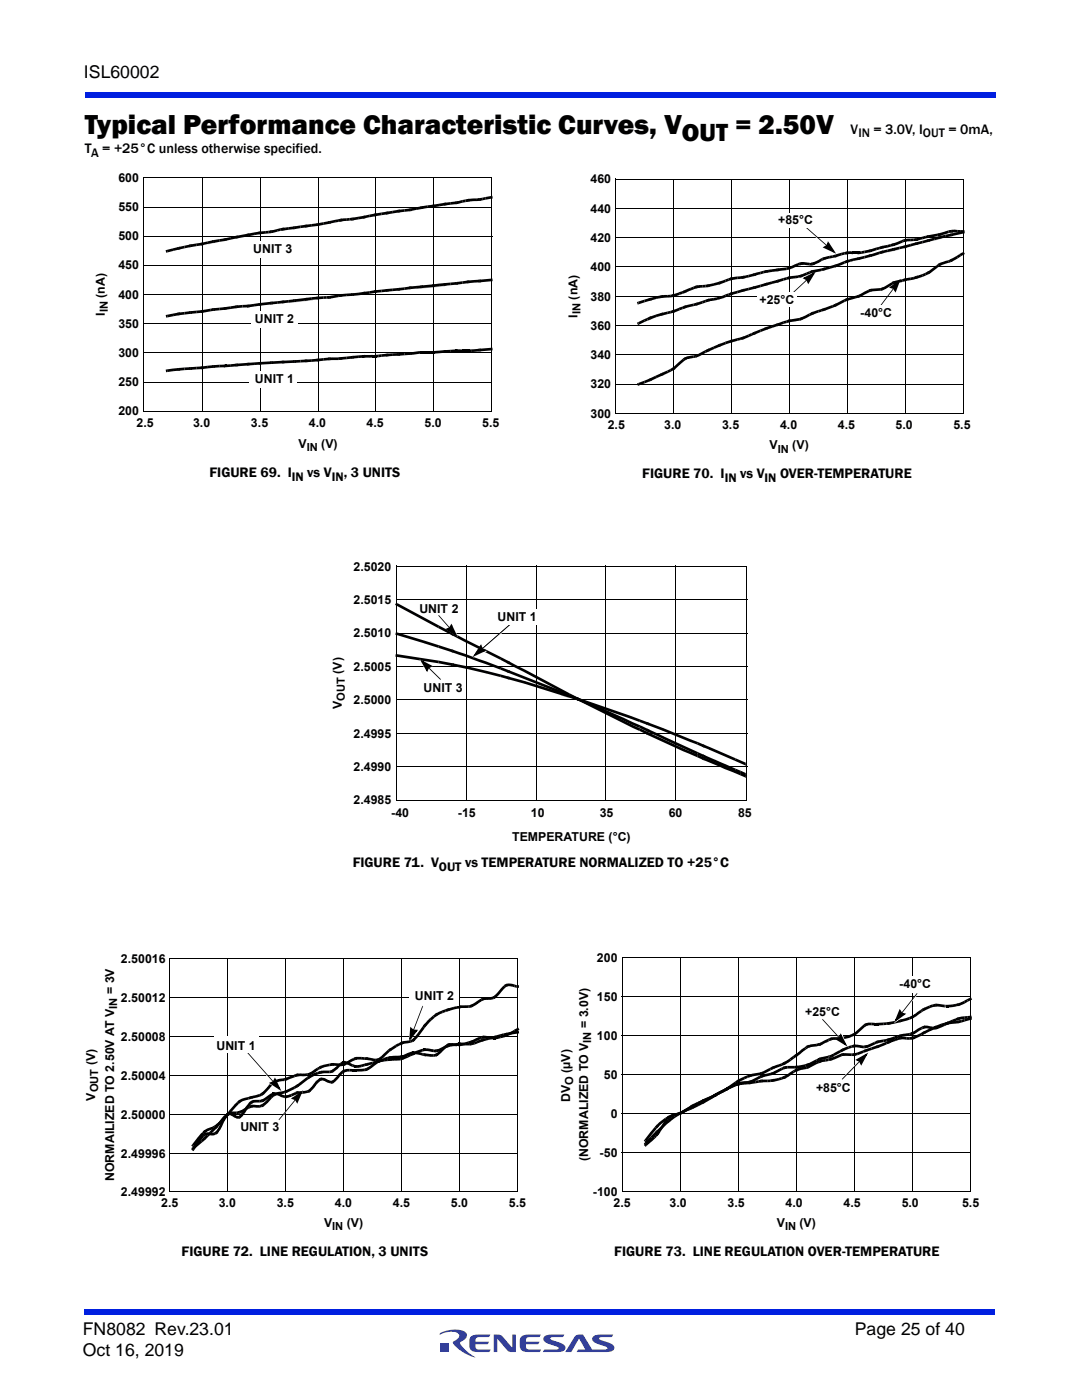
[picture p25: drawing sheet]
<svg xmlns="http://www.w3.org/2000/svg" width="216mm" height="279mm" viewBox="0 0 216 279" stroke-linecap="round" stroke-linejoin="round" font-family="sans-serif">
<defs><g id="words">
<g font-size="5.6">
<text x="16.9" y="26.7">Typical Performance Characteristic Curves, V</text>
<text x="146.7" y="26.7">= 2.50V</text>
</g>
<text font-size="5.1" x="136.1" y="28.1">OUT</text>
<g font-size="3.5">
<text x="16.7" y="15.6">ISL60002</text>
<text x="16.5" y="266.5">FN8082 Rev.23.01</text>
<text x="170.6" y="266.5">Page 25 of 40</text>
<text x="16.5" y="270.7">Oct 16, 2019</text>
</g>
<g font-size="2.8">
<text x="169.7" y="26.7">V</text>
<text x="16.9" y="30.6">T</text>
<text x="20.4" y="30.6">= +25°C unless otherwise specified.</text>
<text x="41.8" y="95.3">FIGURE 69. I</text>
<text x="128.2" y="95.5">FIGURE 70. I</text>
<text x="70.4" y="173.1">FIGURE 71. V</text>
<text x="36.2" y="250.7">FIGURE 72. LINE REGULATION, 3 UNITS</text>
<text x="122.6" y="250.7">FIGURE 73. LINE REGULATION OVER-TEMPERATURE</text>
</g>
<g font-size="2.5">
<text x="171.3" y="27.4">IN = 3.0V, IOUT = 0mA,</text>
<text x="18.2" y="31.3">A</text>
<text x="23.6" y="36.3">600</text>
<text x="117.9" y="36.6">460</text>
<text x="23.6" y="48">500</text>
<text x="23.6" y="42.1">550</text>
<text x="117.9" y="42.4">440</text>
<text x="155.3" y="44.8">+85°C</text>
<text x="23.6" y="53.8">450</text>
<text x="50.5" y="50.6">UNIT 3</text>
<text x="117.9" y="48.3">420</text>
<text x="20.9" y="59.4" transform="rotate(-90 20.9 59.4)">(nA)</text>
<text x="23.6" y="59.6">400</text>
<text x="115.2" y="59.8" transform="rotate(-90 115.2 59.8)">(nA)</text>
<text x="117.9" y="60">380</text>
<text x="117.9" y="54.1">400</text>
<text x="20.9" y="63" transform="rotate(-90 20.9 63)">I</text>
<text x="23.6" y="65.4">350</text>
<text x="50.9" y="64.6">UNIT 2</text>
<text x="115.2" y="63.4" transform="rotate(-90 115.2 63.4)">I</text>
<text x="117.9" y="65.8">360</text>
<text x="151.6" y="60.7">+25°C</text>
<text x="171.7" y="63.2">-40°C</text>
<text x="23.6" y="71.2">300</text>
<text x="117.9" y="71.7">340</text>
<text x="23.6" y="77.1">250</text>
<text x="50.9" y="76.4">UNIT 1</text>
<text x="117.9" y="77.5">320</text>
<text x="23.6" y="82.9">200</text>
<text x="117.9" y="83.4">300</text>
<text x="27.3" y="85.2">2.5</text>
<text x="38.5" y="85.2">3.0</text>
<text x="50.1" y="85.2">3.5</text>
<text x="59.5" y="89.5">V</text>
<text x="61.7" y="85.2">4.0</text>
<text x="73.1" y="85.2">4.5</text>
<text x="84.7" y="85.2">5.0</text>
<text x="96.2" y="85.2">5.5</text>
<text x="121.3" y="85.7">2.5</text>
<text x="132.5" y="85.7">3.0</text>
<text x="144.1" y="85.7">3.5</text>
<text x="153.6" y="89.7">V</text>
<text x="155.7" y="85.7">4.0</text>
<text x="158.1" y="89.7">(V)</text>
<text x="167.2" y="85.7">4.5</text>
<text x="178.7" y="85.7">5.0</text>
<text x="190.2" y="85.7">5.5</text>
<text x="58.3" y="96">IN vs VIN, 3 UNITS</text>
<text x="144.6" y="96.2">IN vs VIN OVER-TEMPERATURE</text>
<text x="70.5" y="113.9">2.5020</text>
<text x="70.5" y="120.6">2.5015</text>
<text x="83.7" y="122.4">UNIT 2</text>
<text x="99.3" y="123.9">UNIT 1</text>
<text x="70.5" y="127.2">2.5010</text>
<text x="70.5" y="133.9">2.5005</text>
<text x="68.2" y="141.5" transform="rotate(-90 68.2 141.5)">V</text>
<text x="70.5" y="140.5">2.5000</text>
<text x="84.5" y="138">UNIT 3</text>
<text x="70.5" y="147.2">2.4995</text>
<text x="70.5" y="153.8">2.4990</text>
<text x="70.5" y="160.5">2.4985</text>
<text x="78.1" y="163">-40</text>
<text x="91.4" y="163">-15</text>
<text x="102.2" y="167.9">TEMPERATURE (°C)</text>
<text x="105.9" y="163">10</text>
<text x="119.7" y="163">35</text>
<text x="133.4" y="163">60</text>
<text x="147.3" y="163">85</text>
<text x="87.6" y="173.8">OUT vs TEMPERATURE NORMALIZED TO +25°C</text>
<text x="119.1" y="191.9">200</text>
<text x="24.1" y="192.1">2.50016</text>
<text x="179.5" y="197.1">-40°C</text>
<text x="24.1" y="199.9">2.50012</text>
<text x="82.8" y="199.6">UNIT 2</text>
<text x="119.1" y="199.7">150</text>
<text x="160.7" y="202.9">+25°C</text>
<text x="24.1" y="207.7">2.50008</text>
<text x="43.2" y="209.5">UNIT 1</text>
<text x="119.1" y="207.5">100</text>
<text x="19" y="212.6" transform="rotate(-90 19 212.6)">(V)</text>
<text x="24.1" y="215.5">2.50004</text>
<text x="120.5" y="215.3">50</text>
<text x="19" y="219.6" transform="rotate(-90 19 219.6)">V</text>
<text x="113.7" y="220" transform="rotate(-90 113.7 220)">DV</text>
<text x="162.8" y="218">+85°C</text>
<text x="24.1" y="223.3">2.50000</text>
<text x="48" y="225.7">UNIT 3</text>
<text x="121.9" y="223.1">0</text>
<text x="24.1" y="231">2.49996</text>
<text x="117.3" y="231.7" transform="rotate(-90 117.3 231.7)">(NORMALIZED TO V</text>
<text x="119.7" y="230.9">-50</text>
<text x="22.8" y="235.7" transform="rotate(-90 22.8 235.7)">NORMAILIZED TO 2.50V AT V</text>
<text x="24.1" y="238.6">2.49992</text>
<text x="118.3" y="238.7">-100</text>
<text x="32.2" y="240.9">2.5</text>
<text x="43.6" y="240.9">3.0</text>
<text x="55.2" y="240.9">3.5</text>
<text x="64.7" y="244.9">V</text>
<text x="66.8" y="240.9">4.0</text>
<text x="78.4" y="240.9">4.5</text>
<text x="90" y="240.9">5.0</text>
<text x="101.5" y="240.9">5.5</text>
<text x="122.4" y="240.8">2.5</text>
<text x="133.6" y="240.8">3.0</text>
<text x="145.2" y="240.8">3.5</text>
<text x="155" y="244.9">V</text>
<text x="156.8" y="240.8">4.0</text>
<text x="168.3" y="240.8">4.5</text>
<text x="179.9" y="240.8">5.0</text>
<text x="192" y="240.8">5.5</text>
</g>
<g font-size="2.2">
<text x="21.5" y="62.3" transform="rotate(-90 21.5 62.3)">IN</text>
<text x="115.8" y="62.7" transform="rotate(-90 115.8 62.7)">IN</text>
<text x="61.2" y="90.1">IN (V)</text>
<text x="155.2" y="90.3">IN</text>
<text x="68.8" y="139.8" transform="rotate(-90 68.8 139.8)">OUT (V)</text>
<text x="23.4" y="201.3" transform="rotate(-90 23.4 201.3)">IN = 3V</text>
<text x="118" y="208.1" transform="rotate(-90 118 208.1)">IN = 3.0V)</text>
<text x="19.6" y="218" transform="rotate(-90 19.6 218)">OUT</text>
<text x="114.4" y="216.5" transform="rotate(-90 114.4 216.5)">O (µV)</text>
<text x="66.3" y="245.5">IN (V)</text>
<text x="156.7" y="245.5">IN (V)</text>
</g>
</g></defs>
<g fill="#333f99">
<path d="M98.5 266.3h.7a1.2 1.2 0 0 1 1.1 .5l1.9 2.2v-2.7h.7v3.5h-.7a1.04 1.04 0 0 1-1-.4l-2-2.2v2.6h-.7z"/>
<path d="M93.9 266.8l.8-.4 3.2-.1-.3 .5-2.3 .1a.7 .7 0 0 0-.4 .9h2.7l-.4 .5h-2.3v.4l.2 .5 .2 .1h2.6l-.3 .5h-2.3a1.36 1.36 0 0 1-1.7-1.2l.1-1.5z"/>
<path d="M104 266.8l.8-.4 3.1-.1-.3 .5-2.3 .1a.7 .7 0 0 0-.3 .9h2.7l-.4 .5h-2.3v.4l.1 .5 .3 .1h2.6l-.3 .5h-2.3a1.36 1.36 0 0 1-1.7-1.2l.1-1.5z"/>
<path d="M108.6 266.7l.8-.3 3.2-.1-.3 .5-2.5 .2v.3l.6 .2a3.4 3.4 0 0 1 2.4 1.3 .85 .85 0 0 1-1 1h-3.5l.3-.4 2.8-.2v-.3l-.6-.2a3.4 3.4 0 0 1-2.4-1.3l.1-.5z"/>
<path d="M114.8 266.6a1.8 1.8 0 0 1 1.5-.3l1.9 3h2.3l.7-.1v-.3l-.6-.2a3.4 3.4 0 0 1-2.4-1.3 .85 .85 0 0 1 1-1l3.2-.1-.3 .5-2.5 .2v.3l.6 .2a3.4 3.4 0 0 1 2.4 1.3 .85 .85 0 0 1-1 1h-6.5l.3-.4 1.4-.1-1.2-2.1-1.6 2.6h-1.2z"/>
<path d="M88 268h1.6v1.7h-1.6z"/>
<path d="M87.8 266.1a5.6 5.6 0 0 1 5.1-.2 1.19 1.19 0 0 1-.8 1.8l-.3 .3a6.8 6.8 0 0 0 3 2.9 7.1 7.1 0 0 1-4.4-3l.5-.4a.81 .81 0 0 0 .7-.8 .81 .81 0 0 0-.6-.8 5.3 5.3 0 0 0-3.3 .4z"/>
</g>
<g fill="#001fe0">
<path d="M16.9 261.3h181.7v1h-181.7z"/>
<path d="M16.9 18.4h181.7v1h-181.7z"/>
</g>
<path d="M28.6 35.3l.1 .1zM28.7 35.3l.1 .2zM98 35.3l.2 .1zM28.7 41.3v.1zM28.7 76.2v.1zM28.7 64.5v.2zM28.7 82l.1 .2zM40.3 82.1l.2 .1zM51.8 82.1l.2 .1zM63.4 82.1l.2 .1zM74.9 82.1l.2 .1zM86.5 82.1l.1 .1z" fill="#000"/>
<path d="M28.7 35.4v46.8M28.8 35.4h69.4M40.4 35.4v46.7M51.9 35.4v46.7M63.5 35.4v46.7M75 35.4v46.7M86.6 35.4v46.7M98.1 35.4v46.8M28.7 41.3h69.4M28.7 76.3h69.4M28.7 64.6h69.4M28.8 82.1h69.4" fill="none" stroke="#000" stroke-width=".2"/>
<g fill="#fff">
<path d="M49.8 74.2h9.5v3.2h-9.5z"/>
<path d="M50.1 62.1h9.2v3.3h-9.2z"/>
<path d="M48.2 48.2h12.5v3.2h-12.5z"/>
</g>
<g fill="#000">
<path d="M28.7 35.4v.2zM92.2 39.9l.6-.1 .1 .5h.4l-1 .1zM92.8 39.8l.6-.1 .1 .5-.6 .1zM93.4 39.7h.2l.1 .5h-.2zM93.1 39.7h.3l.1 .5-.3 .1zM93.4 39.7l1.2-.1v.5l-.6 .1v-.6v.6h-.5zM94.6 39.6h.5l.1 .5h-.6zM95.1 39.6l.6-.1 .1 .6h-.6zM95.4 39.6l.3-.1 .1 .6h-.3zM95.7 39.5h.6l.1 .5-.6 .1zM95.7 39.5h.2l.1 .5-.2 .1zM96.2 39.5l.6-.2 .1 .5-.5 .2z"/>
<path d="M96.8 39.3l1.2-.2 .1 .5-1.2 .3zM98 39.1h.2l.1 .5h-.2zM28.7 58.7v.2zM28.7 52.9v.1zM28.7 47.1v.1zM33 49.9h.3l.1 .5h-.2zM33.3 49.9l1.2-.3 .1 .5-1.2 .3zM34.5 49.6l1.1-.3 .1 .5-1.1 .3zM35.6 49.3l.3-.1 .1 .5-.3 .1zM35.4 49.3h.2l.1 .5h-.2zM35.6 49.3l1.2-.3 .1 .6-1.2 .2zM36.8 49l1.2-.2 .1 .5-1.2 .3z"/>
<path d="M38 48.8l.2-.1 .1 .6h-.2zM37.7 48.8h.3l.1 .5-.3 .1zM38 48.8l1.1-.2 .1 .5-1.1 .2zM39.1 48.6l1.2-.2 .1 .6-1.2 .1zM40.3 48.4h.2l.1 .5-.2 .1zM40 48.5l.3-.1 .1 .5-.3 .1zM40.3 48.4l1.1-.2 .1 .5 2.3-.5-3.4 .7zM41.4 48.2l1.2-.3 .1 .5-1.2 .3zM42.6 47.9h.2l.1 .5h-.2zM42.3 48l.3-.1 .1 .6h-.3zM42.6 47.9l1.1-.2 .1 .6-1.1 .2zM43.7 47.7l1.2-.1 .1 .5-1.2 .2z"/>
<path d="M44.9 47.6l.2-.1 .1 .5-.2 .1zM44.6 47.6h.3l.1 .5h-.3zM44.9 47.6l1.1-.3 .1 .5-1.1 .3zM46 47.3l1.2-.2 .1 .5-1.2 .2zM47.2 47.1l.2-.1 .1 .5-.2 .1zM46.9 47.1h.3l.1 .5h-.3zM47.2 47.1l2.3-.5 .1 .6-2.3 .4zM49.5 46.6h.2l.1 .5-.2 .1zM49.2 46.7l.3-.1 .1 .6h-.3zM49.5 46.6l1.2-.2 .1 .5-1.2 .3zM50.7 46.4l1.1-.2 .1 .5-1.2 .2zM51.8 46.2h.3l.1 .5h-.3z"/>
<path d="M51.6 46.2h.2l.1 .5-.3 .1zM51.8 46.2h.6l.1 .5-.1-.5 .6-.1 .1 .5-1.2 .1zM53 46.1h.6v.5h-.6zM53.5 46.1l.6-.1 .1 .5-.6 .1zM54.1 46l.3-.1 .1 .6h-.3zM53.9 46h.2l.1 .5h-.2zM54.1 46l.6-.1 .1 .5-.1-.5 .5-.2 .2 .5-1.2 .3zM55.2 45.7l.7-.1 .1 .5-.6 .1zM55.9 45.6l.5-.1 .1 .5-.5 .1zM56.4 45.5l.3-.1 .1 .6h-.3zM56.5 60h.2l.1 .5h-.3zM56.2 60h.3v.5h-.2z"/>
<path d="M56.5 60l1.1-.1 .1 .5 4.7-.5-5.9 .6zM56.2 45.5h.3v.5h-.2zM56.5 45.5l.5-.1 .1 .5-.6 .1zM57 45.4l.6-.1 .1 .5-.6 .1zM57.6 59.9l1.1-.2 .1 .6-1.1 .1zM57.6 45.3l1.1-.1 .1 .5-1.1 .1zM58.5 45.2h.2l.1 .5-.3 .1zM58.7 45.2l1.2-.2 .1 .5-1.2 .2zM58.7 59.7h.3l.1 .5-.3 .1zM58.5 59.8l.2-.1 .1 .6h-.3zM58.7 59.7l2.3-.2 .1 .5-2.3 .3zM58.7 45.2h.3l.1 .5h-.3z"/>
<path d="M59.9 45l1.1-.1 .1 .5-1.1 .1zM61 59.5l.3-.1 .1 .6h-.3zM60.8 59.5h.2l.1 .5h-.2zM61 59.5l1.2-.2 .1 .5-1.2 .2zM61 44.9l.3-.1 .1 .6h-.3zM60.8 44.9h.2l.1 .5h-.2zM61 44.9l1.2-.2 .1 .5-1.2 .2zM62.2 59.3l1.2-.1v.5l-1.2 .1zM62.2 44.7l1.2-.1 .1 .5-1.2 .1zM63.1 44.6h.3l.1 .5h-.3zM63.4 44.6l1.1-.3 .1 .6-1.1 .2zM63.4 59.2h.2l.1 .5h-.3z"/>
<path d="M63.1 59.2h.3v.5l-.2 .1zM63.4 59.2l1.2-.1v.5l-1.2 .1zM63.4 44.6l.2-.1 .1 .6h-.2zM64.5 44.3l1.2-.2 .1 .6-1.2 .2zM64.6 59.1h.5l.1 .5h-.6zM65.1 59.1h.6v.5h-.5zM65.4 59.1h.3l.1 .5h-.3zM65.7 59.1l.5-.1 .1 .5-.1-.5 1.2-.2 .1 .5-1.7 .3zM65.7 44.1h.2l.1 .5-.2 .1zM65.4 44.2l.3-.1 .1 .5-.3 .1zM65.7 44.1l1.1-.2 .1 .5-1.1 .2zM65.7 59.1h.3v.5h-.3z"/>
<path d="M66.8 43.9l.6-.1 .1 .5 .4-.1-1 .2zM67.4 58.8l.6-.1 .1 .5-.6 .1zM67.4 43.8l.6-.1 .1 .5-.6 .1zM68 58.7h.2l.1 .5h-.2zM68 43.7l.2-.1 .1 .6h-.2zM67.7 43.7h.3l.1 .5h-.3zM68 43.7l1.2-.1v.5h-.6v-.5v.5l-.5 .1zM67.7 58.7h.3v.5h-.2zM68 58.7l1.2-.1v.5l-1.2 .1zM69.2 43.6l.5-.1 .1 .5-.6 .1zM69.2 58.6l1.1-.1v.6h-1.1zM69.7 43.5h.6v.5h-.5z"/>
<path d="M70 43.5h.3l.1 .5h-.3zM70.3 43.5l1.1-.2 .1 .5-1.1 .2zM70 58.5h.3v.6h-.2zM70.3 58.5l1.1-.1 .1 .5-1.2 .2zM70.3 43.5l.2-.1 .1 .6h-.3zM70.3 58.5h.3v.6h-.3zM71.4 58.4l1.2-.1 .1 .5-1.2 .1zM71.4 43.3l1.2-.2 .1 .5-1.2 .2zM72.6 58.3l.2-.1 .1 .5-.2 .1zM72.6 43.1l.2-.1 .1 .6h-.2zM72.3 43.1h.3l.1 .5h-.3zM72.6 43.1l1.1-.3 .1 .5-1.1 .3z"/>
<path d="M72.3 58.3h.3l.1 .5h-.3zM72.6 58.3l1.1-.2 .1 .5-1.1 .2zM73.7 58.1l1.2-.2 .1 .5-1.2 .2zM73.7 42.8l1.2-.2 .1 .5-1.2 .2zM74.9 57.9h.2l.1 .5h-.2zM74.9 42.6h.2l.1 .5h-.2zM74.6 42.7l.3-.1 .1 .5-.3 .1zM74.9 42.6l1.2-.2v.5l-1.1 .2zM74.6 57.9h.3v.5l-.2 .1zM74.9 57.9l1.2-.1v.5l-1.2 .1zM76.1 42.4l1.1-.2 .1 .6-1.2 .1zM76.1 57.8l1.1-.1 .1 .5-1.2 .1z"/>
<path d="M77.2 42.2h.2l.1 .5-.2 .1zM76.9 42.3l.3-.1 .1 .6h-.3zM77.2 42.2l1.1-.1 .1 .5-1.1 .2zM77.2 57.7h.3v.5h-.2zM77 57.7h.2l.1 .5h-.3zM77.2 57.7l1.2-.1v.5l-1.1 .1zM78.3 42.1l1.2-.2 .1 .5-1.2 .2zM78.4 57.6l1.1-.1 .1 .5-1.2 .1zM79.5 41.9l.3-.1 .1 .6h-.3zM79.5 57.5l.3-.1v.6h-.2zM79.3 57.5h.2l.1 .5h-.2zM79.5 57.5l1.2-.2 .1 .6-1.2 .1z"/>
<path d="M79.3 41.9h.2l.1 .5h-.2zM79.5 41.9l1.2-.2 .1 .6-1.2 .1zM80.7 57.3l1.1-.1 .1 .5-1.1 .2zM80.7 41.7l1.2-.1v.5l-1.1 .2zM81.8 57.2l.3-.1 .1 .6h-.3zM81.6 41.7l.2-.1 .1 .5-.2 .1zM81.8 41.6l1.2-.2 .1 .5-1.2 .2zM81.6 57.2h.3v.5h-.3zM81.9 57.2l1.1-.1v.5l5.8-.5-6.9 .6zM81.9 41.6h.2l.1 .5h-.3zM83 41.4l1.1-.2 .1 .5-1.1 .2zM83 57.1l1.1-.1 .1 .5-1.2 .1z"/>
<path d="M84.1 41.2l.3-.1 .1 .6h-.3zM83.9 41.2h.2l.1 .5h-.3zM84.1 41.2l1.2-.2 .1 .5-1.2 .2zM84.1 57l.3-.1v.6h-.2zM83.9 57h.2l.1 .5h-.3zM84.1 57l2.3-.3 .1 .6-2.3 .2zM85.3 41l1.1-.1 .1 .5-1.1 .1zM86.2 40.9h.2l.1 .5h-.2zM86.4 40.9l1.2-.2 .1 .5-1.2 .2zM86.4 56.7h.3v.6h-.2zM86.2 56.8l.2-.1 .1 .6h-.2zM86.4 56.7l1.2-.1 .1 .5-1.2 .2z"/>
<path d="M86.4 40.9l.3-.1 .1 .6h-.3zM87.6 40.7l1.2-.2v.5l-1.1 .2zM87.6 56.6l1.2-.1v.5l-1.2 .1zM88.8 40.5l.2-.1 .1 .6h-.3zM88.8 56.5h.2l.1 .5h-.3zM88.5 56.5h.3v.5h-.2zM88.8 56.5l1.1-.1 .1 .5-1.2 .1zM88.5 40.5h.3v.5h-.2zM88.8 40.5l1.1-.2 .1 .6-1.2 .1zM89.9 56.4l1.2-.1v.5l-1.1 .1zM89.9 40.3l1.2-.1 .1 .5-1.2 .2zM90.8 40.2h.3l.1 .5-.3 .1z"/>
<path d="M91.1 40.2l.5-.1 .2 .5-.2-.5 .6-.2 .2 .5-1.2 .3zM91.1 56.3h.3v.5h-.3zM90.8 56.3h.3l.1 .5h-.3zM91.1 56.3l1.1-.2 .1 .6 4.1-.6-5.2 .7zM91.1 40.2h.3v.5h-.2zM92.2 56.1l1.2-.1 .1 .5-1.2 .2zM93.4 56h.2l.1 .5h-.2zM93.1 56h.3v.5h-.2zM93.4 56l1.2-.1v.5l-1.2 .1zM94.6 55.9l1.1-.1v.5l-1.1 .1zM95.4 55.8h.3v.5l-.2 .1zM95.7 55.8l2.3-.2v.5l-2.3 .2z"/>
<path d="M95.7 55.8h.3v.5h-.3zM98 55.6h.3v.5h-.3zM28.7 70.4v.1zM33.1 73.8l.2-.1 .1 .6h-.3zM33.3 73.7l1.2-.1 .1 .5-1.2 .2zM33.1 62.9l.2-.1 .1 .6h-.2zM33.3 62.8l1.2-.2 .1 .5-1.2 .3zM34.5 62.6l1.1-.2 .1 .5-1.1 .2zM34.5 73.6l1.1-.2 .1 .6-1.2 .1zM35.6 62.4l.3-.1 .1 .6h-.3zM35.6 73.4h.3v.6h-.2zM35.4 73.5l.2-.1 .1 .6h-.3z"/>
<path d="M35.6 73.4l1.2-.1v.6l-1.1 .1zM35.4 62.4h.2l.1 .5h-.2zM35.6 62.4l1.2-.1 .1 .5-1.2 .1zM36.8 62.3l1.2-.2 .1 .5-1.2 .2zM36.8 73.3h1.2v.5l-1.2 .1zM37.7 73.3h.3v.5h-.2zM38 73.3l1.2-.1v.5l-1.2 .1zM38 62.1h.2l.1 .5h-.2zM37.7 62.1h.3v.5l-.2 .1zM38 62.1l1.1-.1 .1 .5-1.2 .1zM38 73.3h.3v.5h-.3zM39.1 62l1.2-.1v.5l-1.1 .1z"/>
<path d="M39.2 73.2l1.1-.1v.6h-1.1zM40 61.9h.3l.1 .5-.3 .1zM40.3 61.9l.5-.1 .1 .5-.1-.5 1.2-.2 .1 .5-1.7 .3zM40 73.2l.3-.1 .1 .6h-.3zM40.3 73.1l1.1-.1 .1 .5-1.1 .2zM40.3 61.9h.3v.5h-.3zM40.3 73.1h.3v.6h-.3zM41.4 73l1.2-.1v.5l-1.1 .1zM42 61.6l.6-.1 .1 .5-.6 .1zM42.6 61.5h.2l.1 .5h-.2zM42.6 72.9h.2l.1 .5h-.3zM42.3 72.9h.3v.5h-.2z"/>
<path d="M42.6 72.9l1.2-.1v.5l-1.2 .1zM42.3 61.5h.3v.5l-.2 .1zM42.6 61.5l1.2-.1v.5l-1.2 .1zM43.8 61.4l1.1-.1v.5l-1.1 .1zM43.8 72.8h1.1v.5h-1.1zM44.6 61.3h.3l.1 .5-.3 .1zM44.9 61.3l1.1-.2 .1 .6-1.1 .1zM44.6 72.8h.3v.5h-.2zM44.9 72.8l1.1-.1 .1 .5-1.2 .1zM44.9 61.3h.2l.1 .5h-.3zM44.9 72.8h.3v.5h-.3zM46 61.1l1.2-.1 .1 .5-1.2 .2z"/>
<path d="M46 72.7l1.2-.1v.5l-1.1 .1zM47.2 61l.2-.1 .1 .5-.2 .1zM47.2 72.6h.3v.5h-.3zM46.9 72.6h.3v.5h-.2zM47.2 72.6l2.3-.2v.5l-2.3 .2zM46.9 61h.3v.5h-.2zM47.2 61l1.2-.1v.5l-1.2 .1zM48.4 60.9l1.1-.1v.5l-1.1 .1zM49.2 60.9l.3-.1 .1 .5-.3 .1zM49.5 60.8l1.2-.2v.6l-1.1 .1zM49.5 72.4h.2l.1 .5h-.3zM49.2 72.4h.3v.5l-.2 .1z"/>
<path d="M49.5 72.4l1.2-.1v.6h-1.2zM49.5 60.8h.3v.5h-.3zM50.7 60.6l1.1-.1 .1 .5-1.2 .2zM50.7 72.3l1.1-.1 .1 .6-1.2 .1zM51.8 60.5l.3-.1 .1 .6h-.3zM51.8 72.2h.3v.5l-.2 .1zM51.6 60.5h.2l.1 .5h-.3zM51.8 60.5l2.3-.3 .1 .5-2.3 .3zM51.6 72.2h.3v.6h-.3zM51.9 72.2l2.3-.1v.5l-2.3 .2zM54.1 60.2h.3l.1 .5h-.3zM53.9 60.2h.2l.1 .5-.3 .1z"/>
<path d="M54.1 60.2l1.2-.1 .1 .5h.1l-1.3 .1zM54.2 72.1h.2v.5h-.2zM53.9 72.1h.3v.5h-.3zM54.2 72.1l2.3-.1v.5l-2.3 .1zM55.3 60.1l1.2-.1v.5l-1.1 .1zM56.5 72h.2v.5h-.2zM56.2 72h.3v.5h-.3zM56.5 72l2.3-.1v.5l-2.3 .1zM58.8 71.9h.2v.5h-.2zM58.5 71.9h.3v.5h-.3zM58.8 71.9l1.1-.1v.5l-1.1 .1zM59.9 71.8h1.2v.5h-1.2z"/>
<path d="M61.1 71.8h.2v.5h-.2zM60.8 71.8h.3v.5h-.3zM61.1 71.8l1.1-.1v.5l-1.1 .1zM62.2 71.7l1.2-.1v.5l-1.2 .1zM63.4 71.6h.2l.1 .5h-.3zM63.1 71.6h.3l.1 .5h-.3zM63.4 71.6l1.1-.1 .1 .5-1.1 .1zM64.5 71.5l1.2-.1v.5l-1.1 .1zM65.7 71.4l.3-.1v.6h-.3zM65.5 71.4h.2v.5h-.2zM65.7 71.4l1.8-.1v.6h-1.2v-.6v.6h-.6zM67.4 71.3h.6l.1 .5-.6 .1z"/>
<path d="M68 71.3l.2-.1 .1 .6h-.2zM67.7 71.3h.3v.5h-.2zM68 71.3l1.2-.1v.5l-1.2 .1zM69.2 71.2l1.1-.2 .1 .6-1.2 .1zM70.3 71h.2l.1 .5-.2 .1zM70 71.1l.3-.1v.6h-.2zM70.3 71l1.1-.1 .1 .6-1.2 .1zM71.4 70.9l1.2-.1v.6l-1.1 .1zM72.4 70.8h.2v.6h-.2zM72.6 70.8h.3v.6h-.3zM72.6 70.8h1.2v.6v-.6h.6v.6h-1.8zM74.4 70.8h.8v.6h-.8z"/>
<path d="M74.6 70.8h.3v.6h-.2zM74.9 70.8h.6v.5l-.6 .1zM75.5 70.8l.6-.1v.5l-.6 .1zM76.1 70.7l1.1-.1 .1 .5-1.2 .1zM77.2 70.6h.3v.5h-.2zM77 70.6h.2l.1 .5h-.3zM77.2 70.6l1.2-.1v.5l-1.1 .1zM78.4 70.5h1.2v.5h-1.2zM79.3 70.5h.2l.1 .5h-.3zM79.5 70.5l1.2-.1v.5l-1.1 .1zM79.6 70.5h.2v.5h-.2zM80.7 70.4l1.2-.1v.5l-1.2 .1z"/>
<path d="M81.9 70.3h.2v.5h-.2zM81.6 70.3h.3v.5h-.3zM81.9 70.3h.5l.1 .5-.1-.5 1.2-.2 .1 .5-1.8 .2zM83.6 70.1h.6v.5h-.6zM83.9 70.1h2.8v.5h-2.8zM84.2 70.1h.2v.5h-.2zM86.2 70.1h.2l.1 .5h-.3zM86.4 70.1l1.2-.1v.5l-1.1 .1zM87.6 70l1.2-.1v.5l-1.2 .1zM88.8 69.9l.2-.1 .1 .6h-.3zM88.5 69.9h.3v.5h-.2zM88.8 69.9l1.1-.1 .1 .5-1.2 .1z"/>
<path d="M89.9 69.8l1.2-.1v.6h-1.1zM90.9 69.7h.2v.6h-.2zM91.1 69.7h.3v.5l-.3 .1zM91.1 69.7l1.2 .1v.5h-.6v-.6v.6h-.6zM92.3 69.8h1.4v.5h-1.4zM93.1 69.8h.3v.5h-.2zM93.4 69.8l.6-.1v.6h-.6zM94 69.7h.6v.5l-.6 .1zM94.6 69.7l1.1-.1v.5l-1.1 .1zM95.7 69.6h.2l.1 .5h-.3zM95.4 69.6h.3v.5h-.2zM95.7 69.6l2.3-.2v.5l-2.3 .2z"/>
<path d="M98 69.4h.3v.5h-.3z"/>
</g>
<path d="M28.7 35.5h69.4M28.7 58.8h69.4M28.7 53h69.4M28.7 47.2h69.6M28.7 70.4h69.4" fill="none" stroke="#000" stroke-width=".2"/>
<g fill="#fff">
<path d="M178.4 57.5l.2 .1-.3 .2h-.1z"/>
<path d="M177.5 57.4l2.4-1.8-1.1 2.8-.2-.5 .7-1.8 .4 .1-1.7 1.3-.2-.3 .7 .1v.4z"/>
<path d="M178.5 57.3l.4 .6-.3 .2-.2-.5z"/>
<path d="M175.1 61.8l.1 .2z"/>
<path d="M178.2 57.7l.1 .2z"/>
<path d="M178.2 57.8l.1 .1-3.1 4-.1-.1z"/>
</g>
<path d="M177.9 57.3l1.6-1.1-.7 1.8-.3-.5z" fill="#fff"/>
<path d="M178.3 57.5l.1 .1-.2 .2h-.1zM178.1 57.7l.1 .2zM177.4 57.4l2.3-1.8-1 2.8-.2-.5 .7-1.8 .3 .1-1.6 1.3-.2-.3 .7 .1-.1 .4zM178.4 57.3l.4 .6-.3 .2-.3-.5zM175 61.8l.1 .2zM178.1 57.8l.1 .1-3.1 4-.1-.1z" fill="#000"/>
<path d="M177.8 57.3l1.6-1.1-.7 1.8-.3-.5z" fill="#000"/>
<g fill="#fff">
<path d="M160.9 56l.2-.2 .2 .1-.3 .2z"/>
<path d="M160.3 55.6l2.6-1.4-1.5 2.5-.1-.5 1-1.6 .3 .2-1.8 .9-.2-.3 .7 .2-.2 .4z"/>
<path d="M161 55.9l.4-.2 .2 .6-.4 .1z"/>
<path d="M157.3 59.4h.1z"/>
<path d="M160.9 56l.2 .1z"/>
<path d="M157.3 59.3l3.6-3.3 .1 .1-3.6 3.3z"/>
</g>
<path d="M160.7 55.6l1.8-.9-1.1 1.6-.2-.5z" fill="#fff"/>
<g fill="#000">
<path d="M128.5 59.8l1.2-.3 .1 .5-1.1 .3zM129.7 59.5l.2-.1 .2 .5-.3 .1zM129.4 59.5h.3l.1 .5h-.2zM129.7 59.5l1.2-.3 .1 .5-1.2 .3zM130.9 59.2l.5-.2 .2 .5-.6 .2zM131.4 59l.6-.1 .1 .6-.6 .1zM132 58.9h.3l.1 .5-.3 .1zM131.8 58.9h.3v.6h-.2zM132.1 58.9h1.1v.5h-.5v-.5v.5l-.6 .1zM133.2 58.9l.6-.1 .1 .6h-.7zM133.8 58.8l.5-.1 .2 .5-.6 .2zM134.1 58.8l.2-.1 .2 .5-.3 .1z"/>
<path d="M134.3 58.7l.6-.2 .2 .6-.2-.5 1-.4-.5 .1 .2 .5-.5 .2-.6 .2zM134.3 58.7h.3l.1 .5h-.2zM135.4 58.3l.6-.2 .3 .5-.7 .2zM136 58.2l.6-.3 .2 .5-.6 .3zM136.6 57.9l.2-.1 .2 .5-.2 .1zM136.3 58l.3-.1 .2 .5-.2 .1zM136.6 57.9l1.2-.5 .2 .5h.1l-.7 .2-.2-.5 .2 .5-.6 .3zM137.8 57.4l.7-.2h-.2l.2 .5-.5 .2zM138.3 57.2l.6-.2 .2 .5-.6 .2zM138.9 57l.3-.1 .1 .5-.2 .1zM138.7 57h.3l.1 .5-.3 .1zM139 57l1.1-.1 .1 .5h-.6v-.5v.5l-.5 .1z"/>
<path d="M140.1 56.9l.6-.1 .1 .6h-.6zM140.7 59.9l.5-.2 .2 .5-.6 .2zM140.7 56.8h.6l.1 .5-.6 .1zM141.2 59.7l.3-.1 .1 .5-.2 .1zM141 59.7h.2l.2 .5h-.3zM141.2 59.7l1.2-.2 .1 .5-.6 .1-.1-.6 .1 .5-.5 .2zM141 56.8h.3l.1 .5h-.3zM141.3 56.8l1.1-.3 .1 .5-1.1 .3zM141.3 56.8l.2-.1 .1 .6h-.2zM142.4 56.5l1.1-.3 .2 .5-1.2 .3zM142.4 59.5l.6-.1 .1 .5-.6 .1zM143 59.4l.5-.2 .2 .5-.6 .2z"/>
<path d="M143.3 56.3l.2-.1 .2 .5-.3 .1zM143.5 56.2l.6-.2 .2 .5-.2-.5 .6-.2 .2 .5-1.2 .4zM143.5 59.2l.3-.1 .1 .5-.2 .1zM143.3 59.2h.2l.2 .5-.3 .1zM143.5 59.2l.6-.2 .2 .5-.2-.4 .7-.4-.1 .1 .2 .5-.6 .2-.6 .2zM143.5 56.2h.3l.1 .5h-.2zM144.7 58.8l.6-.2 .2 .5 .3-.1-1 .3zM144.7 55.8l.8-.3h-.2l.2 .5-.6 .3zM145.3 58.6l.6-.2 .1 .5-.5 .2zM145.3 55.5l.6-.1 .1 .5-.5 .1zM145.9 58.4l.2-.1 .2 .5-.3 .1zM145.6 58.4h.3l.1 .5h-.2z"/>
<path d="M145.9 58.4l1.1-.4 .2 .5-1.2 .4zM145.9 55.4l.2-.1 .2 .5-.3 .1zM145.6 55.4h.3l.1 .5h-.2zM145.9 55.4l1.2-.2 .1 .5-.6 .1-.1-.5 .1 .5-.6 .1zM147 58l1.2-.3 .1 .5-1.1 .3zM147.1 55.2h.6v.5h-.6zM147.6 55.2l.6-.1 .1 .5-.6 .1zM148.2 57.7l.2-.1 .2 .5-.3 .1zM147.9 57.8l.3-.1 .1 .5-.2 .1zM148.2 57.7l1.1-.3 .2 .5-1.2 .3zM148.2 55.1l.3-.1v.6h-.2zM148 55.1h.2l.1 .5h-.3z"/>
<path d="M148.2 55.1l.6-.1 .1 .5-.6 .1zM148.8 55l.5-.2 .2 .6-.6 .1zM149.3 57.4l1.2-.3 .1 .5-1.1 .3zM149.3 54.8l1.2-.3 .1 .6-1.1 .3zM150.2 54.6l.3-.1 .1 .6h-.2zM150.5 54.5l1.2-.3 .2 .5-.7 .2-.1-.5 .1 .5-.6 .2zM150.5 57.1h.2l.2 .5h-.3zM150.2 57.2l.3-.1 .1 .5-.2 .1zM150.5 57.1l1.2-.3 .1 .5-1.2 .3zM150.5 54.5h.2l.2 .5-.3 .1zM151.7 56.8l1.1-.3 .2 .5-1.2 .3zM151.7 54.2l.6-.1 .1 .5-.6 .1z"/>
<path d="M152.3 54.1l.5-.2 .1 .5-.5 .2zM152.8 56.5l.3-.1 .1 .5-.2 .1zM152.5 56.5h.3l.2 .5h-.3zM152.8 56.5l1.2-.3 .1 .5-1.1 .3zM152.8 53.9h.3l.1 .5h-.3zM152.6 54l.2-.1 .1 .6h-.2zM152.8 53.9l.6-.1 .1 .6-.6 .1zM153.4 53.8l.6-.1 .1 .6-.6 .1zM154 56.2l1.1-.3 .1 .5-1.1 .3zM154 53.7l1.2-.1v.5l-1.1 .2zM154.8 55.9h.3l.2 .5-.3 .1zM155.1 55.9l1.2-.4 .1 .5-1.1 .4z"/>
<path d="M155.1 55.9l.3-.1 .1 .5-.3 .1zM154.9 53.6h.2l.1 .5-.2 .1zM155.1 53.6l1.8-.2 .1 .5-1.2 .1-.1-.5 .1 .5-.6 .1zM155.2 53.6h.2l.1 .5h-.3zM156.3 55.5l.6-.2 .1 .5-.6 .2zM156.9 55.3l.5-.1 .2 .5-.6 .1zM156.9 53.4l.5-.2 .2 .5-.6 .2zM157.1 59.3l.2 .1zM157.2 59.3l3.5-3.3 .1 .1-3.5 3.3zM157.2 53.3l.2-.1 .2 .5-.3 .1zM157.4 53.2l.3-.1 .2 .5-.2-.5 .3-.1 .2 .5-.2-.5 1.3-.5h-.1l.1 .5-.5 .3-.3-.5 .3 .5-.6 .2-.6 .2zM157.4 55.2l.3-.1 .1 .5-.2 .1z"/>
<path d="M157.4 53.2h.3l.1 .5h-.2zM157.2 55.2h.3v.5l-.2 .1zM157.5 55.2l1.1-.2 .1 .6h-.6v-.5v.5l-.6 .1zM158.6 55l.6-.1 .1 .6-.6 .1zM159.2 52.5l.3-.1 .1 .5-.3 .1zM159.2 54.9l.6-.1 .1 .5-.6 .2zM159.5 52.4h.3l.1 .5h-.3zM159.5 54.9l.2-.1 .2 .5-.2 .1zM159.7 54.8l.6-.2 .2 .5-.2-.5 .6-.2 .2 .5-1.2 .4zM159.8 52.4h1.2v.5v-.5l.6 .1v.5l-.4-.1 .1-.5-.1 .5-.9-.1 .1-.5v.5h-.3v-.5v.5l-.2 .1zM159.8 54.8h.2l.1 .5h-.2zM159.8 52.4l.2-.1 .1 .6h-.2z"/>
<path d="M160.7 56l.3-.3 .1 .2-.3 .2zM160.7 56l.2 .1zM160.9 54.4l.8-.4-.2 .1 .1 .5-.5 .3zM160.1 55.5l2.7-1.3-1.5 2.5-.2-.5 1.1-1.7 .3 .2-1.9 1-.1-.3 .7 .2-.2 .4zM160.9 55.9l.3-.3 .3 .7-.4 .1zM161.5 54.1l.5-.2 .2 .5-.6 .2zM161.5 52.5h.4v.5h-.4zM161.8 52.5l.3-.1 .1 .5-.3 .1zM162 53.9l.3-.1 .2 .6h-.3zM162.1 52.4l.2-.1 .1 .6h-.2zM161.8 54l.3-.1 .1 .5-.3 .1zM162.1 53.9l1.7-.3 .1 .5-.2 .1 .2-.1-1.2 .2-.1-.5 .2 .5-.6 .1z"/>
<path d="M162.1 52.4h.2l.2 .5-.2-.5 .9-.4 .2 .4-.2-.4 .6-.4 .2 .5-1.2 .6-.2-.5 .2 .5-.4 .2h-.2zM163.7 51.6l.4-.1 .2 .5-.3 .1zM163.8 53.6l.6-.2 .1 .6-.6 .1zM164.1 51.5l.2-.1 .2 .5-.2 .1zM164.3 51.4l.3-.1 .2 .5-.3 .1zM164.4 53.4h.2l.1 .5-.2 .1zM164.1 53.5l.3-.1 .1 .6h-.2zM164.4 53.4l1.1-.3 .2 .5-1.2 .4zM164.1 51.4h.3l.1 .5h-.2zM164.4 51.4l1.1-.3 .1 .5-.5 .1-.1-.5 .1 .5-.6 .2zM165.5 53.1l1.2-.3 .1 .5-1.1 .3zM165.5 51.1l.6-.2 .1 .6-.6 .1z"/>
<path d="M166.1 50.9l.6-.1 .1 .5-.6 .2zM166.4 52.9l.3-.1 .2 .5-.3 .1zM166.7 52.8l1.1-.4 .2 .5-.2-.5 .6-.3-.2 .1 .2-.1 .2 .5-1.7 .7zM166.4 50.9l.3-.1 .1 .5-.2 .1zM166.7 50.8l1.1-.3 .2 .5-.6 .1-.2-.5 .2 .5-.6 .2zM166.7 52.8l.2-.1 .2 .5-.3 .1zM166.7 50.8h.3l.1 .5h-.3zM167.8 50.5l.6-.2 .1 .5-.6 .2zM168.4 59.8l.5-.3 .2 .5-.5 .3zM168.4 52.1l.6-.2 .1 .5-.5 .2zM168.4 50.3l.6-.1 .1 .5-.6 .1zM168.9 59.5l.3-.1 .2 .5-.3 .1z"/>
<path d="M169 51.9l.2-.1 .2 .5-.3 .1zM168.7 59.6l.3-.1 .1 .5-.3 .1zM169 59.5l.5-.1 .2 .5-.2-.5 1.2-.4 .1 .5 .4-.1-2.1 .6zM168.7 52l.3-.1 .1 .5-.3 .1zM169 51.9l.5-.1 .2 .5 .2-.1-.8 .2zM169 50.2h.2l.2 .5h-.3zM168.8 50.2h.2l.1 .5-.3 .1zM169 50.2h1.2v.5h-.6l.1-.6v.6h-.6zM169.5 51.8l.7-.2 .1 .5-.6 .2zM170.2 51.6l1.1-.2 .1 .5-1.1 .2zM170.2 50.2h1.4v.5h-1.4zM170.7 59l.6-.1 .1 .5-.6 .1z"/>
<path d="M171 59l.2-.1 .3 .5-.3 .1zM171.2 58.9l.6-.3 .3 .5-.3-.5 1.6-.8h-.1l.2 .5-.9 .4-.2-.4 .2 .4-.5 .4 .1-.1-.7 .4zM171.3 58.9l.2-.1 .2 .5-.3 .1zM171 51.4h.3l.1 .5h-.2zM171.3 51.4l1.1-.3 .2 .5-1.2 .3zM171.3 51.4l.3-.1 .1 .5-.3 .1zM171 50.2h.3l.1 .5-.3 .1zM171.3 50.2l.6-.1 .1 .6 .1-.1-.7 .1zM171.9 50.1l.5-.1 .2 .5-.6 .2zM172.4 51.1l1.2-.3 .1 .5-1.1 .3zM172.4 50l1.2-.2 .1 .5-1.1 .2zM173.3 57.8l.3-.1 .2 .5-.3 .1z"/>
<path d="M173.6 57.7l.2-.1 .2 .5-.2 .1zM173.4 57.8l.2-.1 .1 .5-.2 .1zM173.6 57.7l2.1-.2 .1 .5-1.8 .1v-.5l.1 .5-.4 .1zM173.6 50.8l.3-.1 .1 .5-.3 .1zM173.4 50.8h.2l.1 .5h-.2zM173.6 50.8l.6-.2 .1 .5-.1-.5 1.1-.4-.1 .1 .1-.1 .2 .5-1.8 .6zM173.4 49.8h.2l.2 .5-.3 .1zM173.6 49.8l.6-.2 .1 .5-.1-.5 .6-.2 .1 .5-1.1 .4zM173.6 49.8l.3-.1 .1 .6h-.3zM174.8 49.4l.5-.1 .2 .5 .2-.1-.8 .2zM175.3 50.2l.6-.1 .2 .5-.6 .1zM175.3 49.3l.6-.2 .2 .5-.6 .2z"/>
<path d="M175.7 57.5l.2-.1 .2 .5-.3 .1zM175.7 57.6l.2-.2 .2 .5-.2 .1zM175.9 57.4l.5-.2 .3 .5-.3-.5 1.8-1-.6 .3 .3-.2 .3 .5-.3 .2-.3-.5 .3 .5-1.2 .7-.6 .2zM175.9 57.4h.3l.1 .5h-.2zM175.9 50.1l.3-.1 .1 .5-.2 .1zM175.7 50.1h.2l.2 .5h-.3zM175.9 50.1l1.2-.3 .1 .5 2.1-.5-3.2 .8zM175.9 49.1l.3-.1 .1 .6h-.2zM175.7 49.2l.2-.1 .2 .5-.3 .1zM175.9 49.1l1.2-.2 .1 .5-.6 .1-.1-.5 .1 .5-.5 .1zM177.1 49.8l1.1-.3 .2 .5-1.2 .3zM177.1 48.9l.6-.2 .1 .5-.6 .2z"/>
<path d="M177.7 48.7l.5-.1 .2 .5-.6 .1zM177.9 56.3l.3-.1 .2 .5-.2 .1zM178.2 56.2l.2-.1 .2 .5-.2 .1zM177.9 56.3l.3-.1 .2 .5-.3 .1zM178.2 56.2l1.2-.3 .1 .5-.6 .1-.1-.5 .2 .5-.6 .2zM177.9 48.7l.3-.1 .2 .5-.3 .1zM178.2 48.6l.6-.2 .2 .5-.2-.5 1.3-.6-.2 .1 .2 .5-1.1 .5-.6 .2zM178.2 49.5l.3-.1 .1 .6h-.2zM178 49.6l.2-.1 .2 .5-.3 .1zM178.2 49.5l1.2-.3 .1 .5-1.1 .3zM178.2 48.6l.3-.1 .1 .5-.2 .1zM179.4 55.9l.6-.1 .1 .5-.6 .1z"/>
<path d="M179.4 49.2l1.2-.2 .1 .5-1.2 .2zM179.9 47.9l.4-.1 .1 .5-.3 .1zM180 55.8l.5-.2 .2 .5-.6 .2zM180.3 47.8l.2-.1 .2 .5-.3 .1zM180.5 55.6l.3-.1 .1 .5-.2 .1zM180.3 49h.2l.2 .5-.3 .1zM180.5 49l1.2-.3 .1 .5-1.1 .3zM180.5 47.7h.3l.1 .5h-.2zM180.5 47.7l1.2-.1 .1 .6h-.6v-.6v.6h-.3l-.1-.5 .1 .5h-.2zM180.3 55.6h.3l.1 .5h-.3zM180.6 55.6l1.1-.2 .1 .5-.6 .1-.1-.5 .2 .5-.6 .1zM180.6 49l.2-.1 .1 .5-.2 .1z"/>
<path d="M181.7 48.7l1.2-.4 .1 .6-1.2 .3zM181.7 55.4l.6-.1 .1 .5-.6 .1zM181.7 47.6h.6l.1 .5 7.4-.5-8 .6zM182.2 55.3l.6-.2 .2 .5-.6 .2zM182.3 47.6l.6-.1v.6h-.5zM182.8 55.1l.3-.1 .2 .5-.3 .1zM182.6 55.1h.3l.1 .5h-.3zM182.9 55.1l.5-.2 .2 .5-.2-.5 .6-.2 .2 .5h.1l-1.3 .4zM182.9 48.3h.2l.1 .5-.2 .1zM182.6 48.4l.3-.1 .1 .6h-.3zM182.9 48.3l1.1-.2 .1 .5-1.1 .3zM182.6 47.6l.3-.1 .1 .5-.2 .1z"/>
<path d="M182.9 47.5l1.1-.3 .2 .5-.7 .2-.1-.5 .2 .5-.6 .1zM182.9 47.5h.3v.5l-.3 .1zM184 54.7l.6-.2 .2 .4-.6 .3zM184 48.1l1.2-.3 .1 .5-1.2 .3zM184 47.2l.6-.1 .1 .5-.5 .2zM184.6 54.5l.5-.3 .3 .5-.6 .2zM184.6 47.1l.6-.2 .1 .6-.6 .1zM184.9 54.3l.2-.1 .3 .5-.3 .1zM185.1 54.2l.3-.2 .3 .5-.3-.4 1.4-1.2 .4 .5-1.2 .9-.3-.5 .3 .5-.6 .4zM185.1 54.2l.3-.1 .2 .4-.2 .2zM185.2 47.8l.2-.1 .2 .5-.3 .1zM184.9 47.8h.3l.1 .5h-.2z"/>
<path d="M185.2 47.8l1.1-.4 .2 .5 1.8-.5-3 .9zM185.2 46.9h.3l.1 .5-.3 .1zM185 47l.2-.1 .1 .6h-.2zM185.2 46.9l1.7-.3 .1 .6 .4-.1-2.1 .4zM186.3 47.4l1.2-.3 .1 .5-1.1 .3zM186.8 52.9l.3-.2 .4 .4-.3 .3zM186.9 46.6l.6-.1 .1 .6-.6 .1zM187.1 52.7l.3-.1 .3 .4-.3 .2zM187.4 52.6l.2-.2 .3 .5-.2 .1zM187.2 52.6l.2-.1 .2 .5-.2 .1zM187.4 52.5l.6-.2 .2 .5-.2-.5 1.2-.4 .2 .5-.6 .2-.1-.5 .1 .5-.9 .3-.2-.5 .2 .5-.3 .1zM187.5 47.1h.2l.2 .5h-.3z"/>
<path d="M187.2 47.2l.3-.1 .1 .5-.3 .1zM187.5 47.1l1.2-.3 .1 .5-1.2 .3zM187.2 46.6l.3-.1 .1 .5-.2 .1zM187.5 46.5l1.1-.3 .2 .5-.2-.5 .6-.2h-.1h.1l.2 .5-1.8 .5zM187.5 46.5h.2l.2 .5-.3 .1zM188.7 46.8l1.1-.2 .1 .5-1.1 .3zM189.2 51.9l.3-.1 .2 .5-.3 .2zM189.2 46l.3-.1 .2 .5-.3 .1zM189.5 51.9l.3-.2 .2 .5-.3 .1zM189.5 45.9h.3l.1 .5h-.3zM189.5 51.8l.2-.1 .3 .5-.2 .1zM189.7 51.7l.6-.3 .3 .5-.3-.5 .6-.3 .3 .4-1.2 .7z"/>
<path d="M189.8 51.7l.2-.1 .2 .5-.2 .1zM189.8 46.6h.3l.1 .5h-.3zM189.6 46.7l.2-.1 .1 .5-.2 .1zM189.8 46.6l2.3-.5 .1 .5-2.3 .5zM189.8 45.9h.3v.5h-.2zM189.6 45.9h.2l.1 .5h-.2zM189.8 45.9h1.3l-.1 .5h-.6l.1-.6v.6h-.6zM190.9 51.1l.6-.4 .2 .5-.5 .3zM191 45.9h.6v.5h-.6zM191.5 50.7l.5-.3 .3 .4-.6 .4zM191.6 45.9h.6v.6l-.6-.1zM192 50.4l.3-.2 .2 .5-.2 .1z"/>
<path d="M192.1 46.1h.3l.1 .5h-.3zM192.2 45.9h.2v.6h-.2zM127.1 64.4l.2-.1 .3 .5-.3 .1zM127.3 64.3l1.2-.6 .2 .5-1.1 .6zM127.1 76.5l.2-.1 .2 .5-.2 .1zM127.3 76.4l1.2-.4 .2 .5-1.2 .4zM127.1 60.3l.2-.1 .2 .5-.2 .1zM127.3 60.2l1.2-.4 .2 .5-1.2 .4zM128.5 63.7l.6-.2 .2 .5 1.1-.5-1.7 .7zM128.5 76l1.1-.5 .2 .5-1.1 .5zM129.1 63.5l.5-.3 .2 .5-.5 .3zM129.4 75.6l.2-.1 .3 .5-.3 .1z"/>
<path d="M129.6 75.5l1.2-.5 .2 .5-1.1 .5zM129.6 63.2l.3-.1 .2 .5-.3 .1zM129.6 75.5h.3l.2 .4-.3 .1zM129.4 63.3l.2-.1 .2 .5-.2 .1zM129.6 63.2l1.4-.5-.2 .1 .2 .5-1.2 .4zM130.8 75l1.2-.5 .2 .5-1.2 .5zM130.8 62.8l1.2-.4 .2 .5-1.2 .4zM132 74.5l.2-.1 .2 .4-.2 .2zM131.7 74.6l.3-.1 .2 .5-.2 .1zM132 74.5l1.1-.5 .3 .4-.6 .3-.2-.5 .2 .5-.6 .3zM132 62.4h.3l.1 .5h-.2zM131.8 62.5l.2-.1 .1 .5-.2 .1z"/>
<path d="M132 62.4l.6-.1 .1 .5-.1-.5 .6-.1 .1 .5-1.2 .2zM133.1 74l.6-.3 .2 .4-.6 .3zM133.2 62.2l.6-.2 .2 .5-.7 .2zM133.7 73.7l.6-.4 .2 .5-.6 .3zM133.8 62l.5-.1 .2 .5-.6 .1zM134 73.6l.2-.2 .4 .4-.2 .2zM134.2 73.4l.3-.2 .3 .4-.3-.4 1.8-1.6 .3 .4-.9 .7-.3-.4 .3 .4-1.1 1.1zM134.3 73.3l.2-.1 .2 .5-.2 .1zM134.1 62l.2-.1 .2 .5-.2 .1zM134.3 61.9l.6-.2 .2 .5-.2-.5 1-.4-.5 .1 .2 .5-.5 .3-.6 .2zM134.3 61.9l.3-.1 .1 .5-.2 .1zM135.4 61.4l.6-.2 .2 .5 .3-.1-.9 .3z"/>
<path d="M136 61.2l.6-.2 .2 .5-.6 .2zM136.3 71.6l.2-.2 .3 .4-.2 .2zM136.5 71.4l.2-.2 .3 .5-.2 .1zM136.3 71.5l.3-.1 .2 .4-.2 .1zM136.6 71.4l.9-.3 .1 .5-.1-.5 .9-.2 .1 .5-.6 .1-.1-.5 .1 .5-.6 .1-.1-.5 .2 .5-.3 .1-.2-.5 .2 .5-.3 .1zM136.6 61l.2-.1 .2 .5-.2 .1zM136.4 61.1l.2-.1 .2 .5-.3 .1zM136.6 61l1.7-.4 .2 .5-1.2 .2-.1-.5 .2 .5-.6 .2zM138.3 60.6l.6-.2 .2 .5-.6 .2zM138.4 70.9h.3l.1 .5h-.3zM138.6 70.9l.3-.1 .2 .5-.3 .1zM138.9 70.8l.2-.1 .2 .5-.2 .1z"/>
<path d="M138.7 70.9l.2-.1 .2 .5-.2 .1zM138.9 70.8l.6-.2 .2 .4-.3-.4 1.2-.7-.2 .1 .2-.1 .3 .5-1.8 .9zM138.9 60.4h.3l.1 .5h-.2zM138.7 60.5l.2-.1 .2 .5-.3 .1zM138.9 60.4l.6-.1 .2 .5-.2-.5 .6-.2 .1 .5-1.1 .3zM140.1 60.1l.6-.2 .1 .5-.6 .2zM140.6 69.9l.6-.2 .2 .4-.5 .3zM141.2 69.7l.2-.1 .3 .4-.3 .1zM141 69.8l.2-.1 .2 .4-.2 .2zM141.2 69.7l1.1-.5 .3 .4-1.2 .5zM142.3 69.2l1.2-.5 .2 .5-1.1 .4zM143.5 68.7l.2-.1 .2 .4-.2 .2z"/>
<path d="M143.3 68.7h.2l.2 .5h-.2zM143.5 68.7l1.5-.6-.3 .1 .2 .5-1.2 .5zM144.7 68.2l1.2-.4 .1 .5-1.2 .4zM145.9 67.8l.2-.1 .2 .5-.3 .1zM145.6 67.9l.3-.1 .1 .5-.2 .1zM145.9 67.8l.6-.1 .1 .5-.1-.5 .5-.2 .2 .5-1.2 .3zM147 67.5l.6-.1 .2 .5-.6 .1zM147.6 67.4l.6-.2 .1 .5-.6 .2zM147.9 67.3l.3-.1 .2 .5-.3 .1zM148.2 67.2l.6-.2 .1 .5-.2-.5 .6-.2 .2 .4 .3-.1-1.4 .6zM148.2 67.2l.2-.1 .2 .5-.3 .1zM149.3 66.8l.6-.3 .2 .5-.6 .2z"/>
<path d="M149.9 66.5l.6-.2 .2 .4-.6 .3zM150.2 66.4l.3-.1 .2 .4-.3 .1zM150.5 66.3l1.1-.5-.3 .1 .3-.1 .2 .5-1.1 .4zM150.5 66.3l.2-.1 .2 .5h-.2zM151.6 65.8l1.2-.5 .2 .5-1.2 .5zM152.8 65.3l.2-.1 .2 .5-.2 .1zM152.5 65.4l.3-.1 .2 .5-.3 .1zM152.8 65.3l1.1-.4 .2 .5-1.1 .4zM153.9 64.9l1.2-.4 .2 .5-1.2 .4zM155.1 64.5h.2l.2 .5h-.2zM154.9 64.6h.2l.2 .4-.3 .1zM155.1 64.6l1.2-.5 .1 .5-1.1 .4z"/>
<path d="M156.3 64.1l.6-.1 .2 .5-.7 .1zM156.8 64l.6-.2 .2 .5-.6 .2zM157.4 63.8l.3-.1 .1 .5-.2 .1zM157.2 63.8h.3v.5h-.2zM157.5 63.8l1.1-.2 .1 .5-.1-.5 .9-.1 .1 .5h-.3l-.1-.5 .1 .5-1.8 .3zM159.5 63.5l.3-.1 .1 .5-.3 .1zM159.5 63.5l.2-.1 .2 .5-.2 .1zM159.7 63.4l.6-.2 .2 .4-.2-.4 .6-.3 .2 .5-.3-.5 .6-.3-.1 .1 .1-.1 .3 .4-1.8 .9zM159.8 63.4l.2-.1 .2 .5-.3 .1zM161.4 62.6l.6-.3 .2 .5-.5 .3zM162 62.3l.2-.1 .3 .5-.3 .1zM161.8 62.4l.2-.1 .2 .5-.2 .1z"/>
<path d="M162 62.3l1.2-.4 .2 .5-.6 .2-.2-.5 .2 .5-.6 .2zM163.2 61.9l.6-.2 .1 .5-.5 .2zM163.8 61.7l.5-.2 .2 .5-.6 .2zM164.3 61.5l.3-.1 .2 .5-.3 .1zM164.1 61.6l.2-.1 .2 .5-.2 .1zM164.3 61.5l1.8-.6 .2 .5 .1-.1-1.9 .7zM166.1 60.9l.5-.3 .3 .5-.6 .3zM166.6 60.6l.3-.1 .2 .5-.2 .1zM166.4 60.7l.2-.1 .3 .5-.3 .1zM166.6 60.6l.6-.2 .2 .5-.2-.5 1.1-.6h-.1h.2l.2 .4-1.7 .9z"/>
</g>
<path d="M160.5 55.5l1.8-.9-1 1.7-.2-.5z" fill="#000"/>
<g fill="none" stroke="#000" stroke-width=".2">
<path d="M122.7 35.7v46.9M122.8 35.8h69.4M134.5 35.7v46.8M146 35.7v46.8M157.5 35.7v46.8M169 35.7v46.8M180.6 35.7v46.8M192.3 35.7v46.8M122.7 59.1h69.6M122.7 53.3h69.6M122.7 47.4h69.6M122.7 41.6h69.6"/>
<path d="M122.7 76.6h69.6M122.7 70.8h69.6M122.7 65h69.6M122.7 82.5h69.6"/>
</g>
<g fill="#fff">
<path d="M151.1 58.5h7.8v2.8h-7.8z"/>
<path d="M170.3 61h9.1v3.2h-9.1z"/>
<path d="M164.7 49.1l.1-.1 .3 .2-.1 .1z"/>
<path d="M165.2 48.3l1.6 2.5-2.7-1.2 .5-.2 1.8 .8-.1 .3-1.2-1.7 .3-.2-.2 .7-.3-.1z"/>
<path d="M164.4 49.4l.5-.3 .3 .2-.6 .4z"/>
<path d="M159.7 44.4l-.1 .2z"/>
<path d="M164.8 49v.1z"/>
<path d="M159.7 44.5l5.1 4.5-.1 .1-5.1-4.5z"/>
</g>
<path d="M165.2 48.7l1.1 1.7-1.8-.8 .5-.3z" fill="#fff"/>
<path d="M159.7 44.3v.2zM159.8 44.3l5 4.5-.1 .1-5-4.4zM164.5 49.2l.5-.3 .2 .2-.6 .4zM164.7 48.9l.1-.1 .3 .2-.1 .1zM164.8 48.8v.2zM165.2 48.1l1.6 2.5-2.7-1.2 .5-.2 1.8 .9-.1 .3-1.2-1.7 .3-.2-.2 .6-.3-.1z" fill="#000"/>
<path d="M165.3 48.6l1 1.6-1.8-.8 .6-.3z" fill="#000"/>
<path d="M155.3 42.5h6.9v2.9h-6.9z" fill="#fff"/>
<path d="M79.1 112.9v46.8M79.1 113h70M93.1 112.8v47M107 112.8v47M120.8 112.8v47M134.7 112.8v47M149 113v46.8M79 159.7h70" fill="none" stroke="#000" stroke-width=".2"/>
<path d="M83.1 120.2h9v2.8h-9z" fill="#fff"/>
<path d="M79 119.7h70.1M79 139.6h70.1M79 133h70.1M79 126.3h70.1M79 153h70.1M79 146.3h70.1" fill="none" stroke="#000" stroke-width=".2"/>
<g fill="#000">
<path d="M79 130.5l.2 .1-.1 .5-.2-.1zM79.2 130.6l8.5 1.3-.1-.1-.1 .6-8.4-1.3zM79 126.2h.3l-.2 .5h-.2zM79.3 126.2l8.3 2.6-.2 .5-2.8-.9 .2-.5-.1 .5-5.6-1.7zM79.1 120.2l.2 .2-.2 .4-.3-.1zM79.3 120.4l8.4 4.5-.3 .4-8.3-4.5zM87.6 131.8l2.7 .6-.1 .5-2.7-.5zM87.6 128.8l2.8 .9-.2 .5-2.8-.9zM87.7 124.9l2.7 1.4-.3 .5-2.7-1.5zM90.3 132.4h.3l-.1 .5h-.3zM90.1 132.3l.2 .1-.1 .5-.2-.1zM90.3 132.4l1.4 .3-.1 .5 .1-.5 8.5 2-.2-.1-.1 .5-2.9-.7 .2-.5-.2 .5-4.1-1 .1-.5-.1 .6-2.7-.6z"/>
<path d="M90.4 129.7l.2 .1-.2 .5-.2-.1zM90.1 129.6l.3 .1-.2 .5-.3-.1zM90.4 129.7l1.4 .5-.2 .5 .2-.5 4 1.4-.2 .5 .2-.5 4.2 1.6-.2 .4-2.8-1 .2-.5-.2 .5-4.1-1.5 .2-.5-.2 .5-2.7-.9zM90.4 126.3l.2 .1-.2 .5-.3-.1zM90.2 126.2l.2 .1-.2 .5-.3-.1zM90.4 126.3l2.7 1.4-.2 .5 .2-.5 7 3.5-.3 .5-9.6-4.9zM100 134.6l1.5 .4-.1 .6-1.5-.5zM100 133.2l1.5 .6-.2 .4-1.5-.6zM100.1 131.2l1.5 .8-.3 .4-1.5-.7zM101.5 135l.3 .1-.2 .5h-.2zM101.3 135h.2l-.1 .6-.3-.1zM101.5 135l12.2 3.7-.2 .5-8.8-2.7 .1-.5-.1 .5-3.3-.9z"/>
<path d="M101.5 133.8h.3l-.2 .5-.3-.1zM101.3 133.7l.2 .1-.2 .4h-.2zM101.5 133.8l12.2 4.7-.2 .5-12.2-4.8zM101.6 132l.2 .1-.3 .5-.2-.2zM101.3 131.8l.3 .2-.3 .4-.2-.1zM101.6 132l1.6 .8-.3 .5 .3-.5 10.5 5.6-.2 .5-8.9-4.7 .3-.5-.3 .5-3.3-1.8zM113.7 138.7l1.7 .6-.1 .5-1.8-.6zM113.7 138.5l1.8 .8-.2 .5-1.8-.8zM113.7 138.4l1.8 .9-.2 .5-1.8-.9zM115.4 139.3l.3 .1-.2 .5-.2-.1zM115.2 139.2l.2 .1-.1 .5-.3-.1zM115.4 139.3l12.4 4.3-.2 .5-1.7-.7 .2-.4-.2 .4-10.6-3.6z"/>
<path d="M115.5 139.3l.2 .1-.2 .5-.2-.1zM115.2 139.2l.3 .1-.2 .5-.3-.1zM115.5 139.3l10.6 4.7-.2 .5 .2-.5 1.9 .8h-.2l-.2 .4-1.7-.7-1.8-.8 .3-.5-.3 .5-7.1-3.2 .2-.5-.2 .5-1.7-.7zM115.3 139.2l.2 .1-.2 .5-.3-.1zM115.5 139.3l10.6 5.3-.2 .5 .2-.5 1.9 .9-.2-.1-.2 .5-1.7-.8 .3 .2-10.9-5.5zM127.8 143.6l1.5 .6-.1 .5-1.6-.6zM127.8 144.8l1.6 .7-.3 .5-1.5-.8zM127.8 145.4l1.6 .8-.3 .4-1.5-.8zM129.1 145.4l.2 .1-.2 .5-.2-.1zM129.3 145.5l3.1 1.4-.2 .5 .2-.5 6.9 3.2-.2 .5-8.4-3.9 .2-.5-.2 .5-1.6-.7zM129.3 144.2l.3 .1-.2 .5-.2-.1zM129.1 144.1l.2 .1-.1 .5-.3-.1z"/>
<path d="M129.3 144.2l8.7 3.4-.2 .5 .2-.5 1.3 .5-.2 .5-6.9-2.8 .2-.5-.2 .5-3-1.1zM129.4 145.5l.2 .1-.2 .5-.3-.1zM129.4 146.2l.2 .1-.2 .4-.3-.1zM129.1 146l.3 .2-.3 .4-.2-.1zM129.4 146.2l7.3 3.3-.3 .5 .2-.5 2.7 1.1-.2 .5-1.3-.6 .2-.4-.2 .4-8.7-3.9zM139.3 150.1l1.2 .6-.2 .5-1.2-.6zM139.3 150.6l1.2 .6-.2 .5-1.2-.6zM139.3 148.1l1.2 .5-.2 .5-1.2-.5zM140.5 150.7l.2 .1-.2 .5-.2-.1zM140.3 150.6l.2 .1-.2 .5-.2-.2zM140.5 150.7l1.2 .5-.2 .5 .2-.5 2.1 .9-.2 .5 .2-.5 3 1.3-.2 .5-2-.9 .2-.5-.2 .5-2-.9 .2-.4-.2 .4-2.3-.9zM140.5 151.2l.2 .1-.2 .5-.2-.1z"/>
<path d="M140.3 151.1l.2 .1-.2 .5-.2-.1zM140.5 151.2l4.3 1.8-.1 .5 .1-.5 3 1.2-.2 .5-1-.4 .2-.5-.2 .5-3-1.3 .2-.5-.2 .5-3.3-1.3zM140.5 148.6l.2 .1-.2 .5-.2-.1zM140.3 148.5l.2 .1-.2 .5-.2-.1zM140.5 148.6l6.3 2.7-.2 .5-5.1-2.2 .2-.5-.2 .5-1.2-.5zM146.8 153.4l1 .4-.1 .5-1.1-.4zM146.8 151.3l2 .9-.2 .5-2-.9zM147.8 153.8l1 .5-.2 .5-1-.5zM147.8 154.2l1 .4-.2 .5-1-.4zM148.8 154.3l.3 .1-.2 .5-.3-.1zM148.8 154.6l.3 .1-.2 .5-.3-.1zM148.8 152.2l.3 .1-.2 .5-.3-.1z"/>
</g>
<g fill="#fff">
<path d="M96.1 129.6l.3-.3 .1 .2-.2 .2z"/>
<path d="M96 128.7l.1 .5-1 1.7-.3-.2 1.8-.9 .2 .3-.7-.3 .2-.3 .8 .4-2.7 1.3z"/>
<path d="M95.8 129.2l.4-.1 .2 .5-.3 .2z"/>
<path d="M102.9 123.7l.1 .1z"/>
<path d="M96.4 129.4l.1 .1z"/>
<path d="M96.4 129.3l6.5-5.6 .1 .2-6.5 5.6z"/>
</g>
<path d="M96 129.1l.2 .6 .5 .2-1.8 .9z" fill="#fff"/>
<path d="M95.8 129.1l.3-.2 .2 .6-.2 .2zM96 128.6l.1 .5-1.1 1.7-.3-.2 1.9-.9 .1 .3-.6-.3 .1-.3 .9 .4-2.7 1.3zM96.1 129.5l.3-.3 .1 .1-.3 .3zM96.3 129.3h.2zM102.8 123.6l.2 .1zM96.4 129.2l6.4-5.6 .1 .1-6.4 5.6z" fill="#000"/>
<path d="M95.9 129l.3 .5 .5 .3-1.8 .9z" fill="#000"/>
<g fill="#fff">
<path d="M96.1 129.6l.3-.3 .1 .2-.2 .2z"/>
<path d="M96 128.7l.1 .5-1 1.7-.3-.2 1.8-.9 .2 .3-.7-.3 .2-.3 .8 .4-2.7 1.3z"/>
<path d="M95.8 129.2l.4-.1 .2 .5-.3 .2z"/>
<path d="M102.9 123.7l.1 .1z"/>
<path d="M96.4 129.4l.1 .1z"/>
<path d="M96.4 129.3l6.5-5.6 .1 .2-6.5 5.6z"/>
</g>
<path d="M96 129.1l.2 .6 .5 .2-1.8 .9z" fill="#fff"/>
<path d="M95.8 129.1l.3-.2 .2 .6-.2 .2zM96 128.6l.1 .5-1.1 1.7-.3-.2 1.9-.9 .1 .3-.6-.3 .1-.3 .9 .4-2.7 1.3zM96.1 129.5l.3-.3 .1 .1-.3 .3zM96.3 129.3h.2zM102.8 123.6l.2 .1zM96.4 129.2l6.4-5.6 .1 .1-6.4 5.6z" fill="#000"/>
<path d="M95.9 129l.3 .5 .5 .3-1.8 .9z" fill="#000"/>
<g fill="#fff">
<path d="M89.5 125.1l.2-.1 .2 .3-.1 .1z"/>
<path d="M88.9 125.5l.5-.1 1.7 1.1-.2 .3-.9-1.9 .3-.1-.3 .6-.3-.1 .4-.9 1.3 2.7z"/>
<path d="M89.2 125.4l.6-.2 .2 .2-.6 .3z"/>
<path d="M87.5 122.8h.2z"/>
<path d="M89.5 125.1h.2z"/>
<path d="M87.5 122.9l.2-.1 2 2.2-.2 .1z"/>
</g>
<path d="M89.3 125.6l.6-.3 .2-.5 .9 1.8z" fill="#fff"/>
<path d="M87.4 122.8h.2zM87.5 122.9l.1-.1 2 2.3-.1 .1zM89.2 125.4l.5-.2 .3 .3-.7 .3zM89.5 125.2l.1-.2 .3 .3-.2 .1zM89.5 125.2l.1-.1zM88.8 125.5l.5-.1 1.7 1.1-.2 .3-.9-1.9 .3-.1-.2 .7-.4-.2 .5-.8 1.2 2.6z" fill="#000"/>
<path d="M89.2 125.6l.6-.2 .3-.5 .8 1.8z" fill="#000"/>
<g fill="#fff">
<path d="M85.4 133.2l.3 .2-.1 .1-.3-.2z"/>
<path d="M83.7 131.6l2.6 1.4-.5 .1-1.7-.9 .1-.3 1.1 1.8-.3 .1 .2-.6 .4 .1-.4 .9z"/>
<path d="M85.3 133.1l.5-.3 .2 .3-.5 .3-.3-.2z"/>
<path d="M87.9 135.5l-.1 .2z"/>
<path d="M85.5 133.5l.2-.1z"/>
<path d="M85.7 133.4l2.2 2.1-.1 .2-2.2-2.2z"/>
</g>
<path d="M84.2 132l1.7 1-.5 .2-.2 .6z" fill="#fff"/>
<path d="M83.8 131.6l2.6 1.3-.5 .2-1.7-.9 .1-.4 1.1 1.8-.4 .2 .3-.7 .3 .2-.4 .8zM85.5 133.1l.3 .3-.1 .1-.3-.2zM85.6 133.5l.2-.1zM85.4 133l.5-.2 .2 .3-.6 .3-.2-.3zM87.9 135.5v.2zM85.8 133.4l2.1 2.1-.1 .1-2.1-2.1z" fill="#000"/>
<path d="M84.2 132l1.8 .9-.6 .3-.2 .5z" fill="#000"/>
<g fill="#fff">
<path d="M84.5 135.8h7.8v2.8h-7.8z"/>
<path d="M98.9 121.5h8.8v3.1h-8.8z"/>
</g>
<g fill="none" stroke="#000" stroke-width=".2">
<path d="M33.7 199.1h69.6M33.8 191.2h69.6M33.8 191.1v46.7M45.4 191.1v46.7M57 191.1v46.7M68.6 191.1v46.7M80.2 191.1v46.7M91.7 191.1v46.7M103.3 191.2v46.7M33.7 214.7h69.6M33.7 206.9h69.6M33.7 230.3h69.6"/>
<path d="M33.7 222.5h69.6M33.7 237.8h69.6"/>
</g>
<g fill="#000">
<path d="M96 199.3l.2-.1 .3 .4-.3 .1zM96.2 199.2l.3-.1 .2 .4-.2 .1zM96 199.2l.3-.1 .1 .5-.2 .1zM96.3 199.1l1.5-.1 .1 .5-.2-.5 .6-.1 .2 .5-.3 .1-.1-.6 .1 .6h-.9v-.5v.5l-.6 .1-.1-.5 .1 .5h-.3zM98.3 198.9l.3-.1 .2 .4-.3 .2zM98.3 199l.2-.2 .4 .4-.2 .2zM100.2 196.9l.3-.2 .4 .3-.3 .3-.4-.4 .4 .4-.3 .3-.4-.3 .4 .3-1.4 1.6-.4-.4 .3-.2 .3 .4-.3-.4 .2-.3 .4 .4-.4-.4 .4-.3 .4 .3-.4-.3zM98.6 198.8l.2-.2 .3 .5-.3 .1zM100.5 196.7l.3-.2 .2 .5-.1 .1zM100.7 196.5l.2-.1 .2 .5-.1 .1zM100.9 196.4l.2-.1 .2 .5-.2 .1zM100.7 196.5l.2-.1 .2 .5-.2 .1z"/>
<path d="M100.9 196.4l.8-.1 1.1 .2-.2 .5-.5-.1 .1-.6-.1 .6-.3-.1 .1-.5-.1 .5h-.3l.1-.5v.5h-.3l-.1-.5 .2 .5-.3 .1zM102.7 196.5l.4 .1-.1 .5-.4-.1zM103 196.6h.3v.5h-.3zM103.3 196.6h.3l-.1 .6-.2-.1zM47.3 219.9l.3-.3 .3 .4-.2 .3zM47.6 219.6l.2-.1 .3 .4-.2 .1zM47.4 219.8l.2-.2 .3 .5-.2 .1zM47.6 219.6l.7-.3 1.2-.4 .2 .5-.7 .2-.1-.5 .1 .5-.6 .2-.1-.5 .2 .5-.3 .1-.2-.5 .2 .5-.3 .2zM49.5 218.9l.5-.1 .2 .5-.6 .2zM49.8 219.9l.2-.1 .2 .5-.2 .1zM49.7 220l.3-.2 .3 .5-.2 .1zM50 219.8l.6-.3h1.2v.5h-.8v-.5v.5h-.3l-.1-.5 .1 .5-.3 .1-.1-.5 .2 .5-.2 .2z"/>
<path d="M50 219.8l.2-.1 .3 .5-.3 .1zM50 218.8l.3-.1 .1 .5-.2 .1zM49.8 218.8h.2l.2 .5-.3 .1zM50 218.8l1.2-.3 .1 .5-.2-.5 .7-.2 .2 .5-.4 .1-.1-.5 .1 .5-.9 .3-.1-.5 .1 .5-.5 .1zM51.7 218.4l.3-.2 .3 .5-.4 .1zM51.8 219.5h.3l.1 .5h-.4zM52 218.2l.2-.1 .3 .4-.2 .2zM52 219.5l.3-.1 .2 .5-.3 .1zM52.2 218.1l.3-.2 .2 .5-.2 .1zM52 218.2l.2-.1 .4 .4-.3 .1zM53.7 216.5l.6-.6 .3 .4-.6 .6-.4-.3 .4 .3-1.4 1.6-.4-.4 .3-.3 .4 .4-.4-.3 .9-1 .4 .4-.5-.3zM52 219.5l.3-.1 .2 .5-.2 .1z"/>
<path d="M52.3 219.4l.3-.1 .2 .5-.3-.5 .3-.2 .3 .4-.3-.4 1.6-1 .1 .5-.2 .1-.3-.5 .3 .5-.3 .2-.3-.4 .3 .4-1.2 .9-.3 .1zM52.3 219.4l.3-.1 .1 .5-.2 .1zM54 218.7l.3-.3 .3 .5-.3 .2zM54.3 218.5l.2-.2 .4 .4-.3 .2zM54.3 215.9l.2-.2 .4 .5-.3 .2zM54.4 218.1l.2-.1 .2 .5-.3 .1zM54.4 218h.3v.5h-.3zM54.5 218.3l.3-.2 .3 .4-.2 .2zM54.5 215.7l.3-.1 .3 .4-.2 .2zM54.4 218.4l.2-.2 .2 .5-.2 .1zM54.6 218.2l1.8-.4 .1 .5-.1-.5 .3-.1 .2 .5-1.3 .2-.1-.5 .1 .5-.3 .1-.1-.5 .2 .5-.3 .1-.2-.5 .2 .5-.3 .1zM54.4 215.8l.2-.1 .2 .5-.2 .1z"/>
<path d="M54.6 215.7l.9-.3 .2 .5-.2-.5 .9-.2 .1 .6h-.6l-.1-.5 .1 .5-.6 .2-.1-.6 .2 .5-.3 .1-.2-.4 .2 .4-.3 .2zM54.6 218h.3l.1 .5h-.2zM54.7 218h.7l.9 .5-.3 .4 .2-.5 .3 .1-.1 .6-.7-.4 .3-.4-.2 .5-.3-.1 .2-.5-.2 .5-.3-.2 .2-.5-.2 .6-.2-.1v-.5v.5h-.3zM56.4 215.2h.3l.1 .5-.3 .1 .3-.1-.3 .1zM56.5 218.5l.4 .1h-.1l-.1 .5h-.3zM56.6 217.7l.3-.1 .2 .5-.3 .1zM56.7 215.2l.3-.1 .1 .5-.3 .1zM56.8 218.6h.3l-.1 .5h-.3zM56.7 217.7l.2-.1 .2 .5-.2 .1zM56.9 217.6l.5-.2 .3 .5-.3-.5 1.2-.6 .3 .5-1.8 .8zM56.9 217.6l.3-.1 .2 .5-.3 .1zM56.7 215.2l.2-.1 .2 .5-.2 .1z"/>
<path d="M56.9 215.1l2.2-.8-.5 .2 .2 .5-1.2 .4-.1-.5 .2 .5-.6 .2zM56.7 218.7l.3-.1 .1 .5-.3 .1zM57 218.6l.5-.1 .1 .5-.1-.5 .3-.1 .2 .5-.2-.5 .2-.1 .3 .5-1 .3v-.5l.1 .5h-.3zM57 215.1h.2l.1 .5h-.2zM57.1 218.6l.2 .1-.1 .5-.2-.1zM58 218.3l1.1-.4h-.1l.2 .5-.9 .4zM58.6 216.9l.6-.4 .3 .4-.6 .4zM58.6 214.5l.6-.2 .2 .5-.6 .2zM59 217.9l.2-.1 .2 .5-.3 .1zM59.2 216.5l.2-.1 .3 .4-.2 .1zM59 216.6l.2-.1 .3 .4-.3 .2zM59.2 216.5l.3-.2 .3 .4-.4-.4 .4-.2 .3 .4-.3-.4 1.4-1.2 .4 .5-.3 .2-.4-.4 .4 .4-1.8 1.3z"/>
<path d="M59.2 214.3l.3-.1 .1 .5-.2 .1zM59.2 217.8l.3-.1 .1 .5-.2 .1zM59 217.9l.3-.1 .1 .6h-.3zM59.3 217.8h.6l.1 .5-.1-.5 .9-.1 .1 .5-.2-.5 .6-.1 .2 .5-1 .1v-.5v.5l-.9 .1v-.5v.5l-.2 .1zM59 214.3h.3v.5h-.2zM59.3 214.3h.3v.5v-.5h.9v.5v-.5l.6-.1v.6h-1.2v-.6l.1 .6h-.7zM61 214.2h.3l.1 .5-.2 .1 .2-.1-.3 .1zM61.2 214.9l.3-.1 .3 .4-.3 .2zM61.3 217.6l.3-.1 .2 .5-.3 .1zM61.3 214.2l.3-.1 .1 .5-.3 .1zM61.3 217.7l.2-.2 .3 .4-.1 .2zM63 215.8l-.1 .1 .8-.7 .3 .4-.4 .4-.4-.4 .4 .4-.3 .3-.4-.4 .4 .4-.3 .3-.4-.3 .4 .3-1.2 1.3-.3-.4 .3-.2 .3 .4-.3-.4 .3-.3 .4 .3-.4-.3 .3-.3 .4 .3-.5-.3z"/>
<path d="M61.5 214.8l.2-.2 .3 .5-.2 .1zM61.3 214.9l.3-.2 .2 .5-.2 .1zM61.6 214.7l1.8-.8 .1 .5-.6 .2-.2-.5 .2 .5-1.1 .6zM61.6 217.5l.2-.1 .2 .5-.2 .1zM61.4 214.2l.2-.1 .2 .5-.2 .1zM61.6 214.1l.3-.1 .2 .5-.3-.5 .3-.1 .3 .4-.3-.4 .3-.2 .3 .4-.3-.4 .9-.6 .3 .4-.7 .4-.2-.4 .3 .4-1.2 .7zM61.6 214.1h.3l.1 .5h-.3zM63.3 213.1l.3-.2 .3 .5 .1-.1-.5 .2zM63.4 213.9l.5-.2 .2 .5-.6 .2zM63.6 212.9l.3-.1 .2 .4-.2 .2zM63.7 215.2l.2-.1 .2 .5-.2 .1zM63.9 212.8l.2-.2 .2 .5-.2 .1z"/>
<path d="M63.7 212.8l.2-.1 .2 .5-.2 .1zM63.9 212.7l1.8-.4 .1 .5-1.2 .2-.1-.5 .1 .5-.5 .2zM63.9 215.1h.2l.2 .4-.2 .1zM63.6 215.2l.3-.1 .2 .5-.3 .1zM63.9 215.1h.8l.6 .3-.3 .5 .3-.5 .2 .2-.2 .4 .2-.5 .3 .1-.1 .6 .1-.6 .3 .1-.1 .5-1.3-.5 .3-.5-.3 .5-.2-.1 .1-.5-.1 .5h-.3l.1-.5-.1 .5h-.1v-.5l.1 .5h-.1zM63.9 213.7h.3l.1 .5h-.2zM63.7 213.8l.2-.1 .1 .6h-.2zM63.9 213.7h1.8l.1 .5h-1.3v-.5l.1 .5-.6 .1zM65.7 212.3l.5-.1 .1 .5-.5 .1zM65.7 213.7l.3-.1 .1 .5-.3 .1zM65.9 213.7l.3-.1 .2 .4-.3 .1zM66 215.7h.1l.1 .5h-.2z"/>
<path d="M66.1 215.7h.1l.1 .5h-.1zM65.9 213.7l.2-.1 .3 .4-.2 .2zM66.1 213.6l.3-.2 .3 .4-.3-.4 .6-.5 .4 .4-.4-.3 .9-.9 .3 .4-.3 .3-.3-.5 .3 .4-.9 .9-.3-.4 .3 .4-.6 .4zM65.9 215.8l.3-.1 .2 .5-.3 .1zM66.2 215.7l.2-.1 .2 .5-.3-.5h.1l.4 .4-.4-.4 .3-.3 .3 .4-.3-.4 .3-.3 .4 .4-.4-.3 .2-.4 .4 .4-.4-.3 1-1.1 .3 .4-.6 .6-.4-.3 .4 .3-.8 .9-.7 .6zM66.2 213.6l.2-.1 .2 .5h-.2zM66.2 212.2l.3-.1 .1 .6h-.3zM66.2 215.7l.3-.1 .1 .6h-.3zM66 212.2h.3v.5h-.3zM66.3 212.2l1.8 .1v.5l-1.6-.1 .1-.5v.5h-.3zM67.9 212.1l.3-.2 .3 .5-.3 .2zM68 212.3l.6-.1v.5l-.5 .1z"/>
<path d="M68.2 213.7l.3-.1 .2 .4-.3 .2zM68.2 211.9l.3-.1 .2 .5-.3 .1zM68.3 211.8h.3v.5h-.3zM68.5 213.6l.2-.2 .3 .5-.3 .1zM68.5 211.8l.3-.1 .1 .5-.2 .1zM68.3 212.3l.2-.1 .2 .5-.2 .1zM68.5 212.2l.3-.1 .2 .5-.2-.5 .6-.3 .2 .4-.3-.4 .6-.4 .3 .5-.3-.5 .6-.3-.2 .1 .2-.1 .2 .5-.3 .2-.2-.5 .3 .4-.6 .3-.3-.4 .3 .4-1.2 .7zM68.3 213.6h.2l.2 .4-.2 .1zM68.5 213.6l.7-.3-.4 .1 1-.1-.1 .5h-.2v-.5v.5l-.3 .1-.1-.6 .1 .5-.2 .1-.2-.5 .2 .5-.3 .1zM68.6 212.2l.2-.1 .1 .6h-.3zM68.6 211.8h.6l1 .5-.3 .5 .2-.5 .3 .1-.1 .5-1-.5 .3-.4-.2 .5-.4-.2 .2-.4-.1 .4h-.3l.1-.5v.5h-.3zM69.8 213.3h.6l-.1 .6-.6-.1z"/>
<path d="M70.3 213.3h.9v.6h-.9zM70.4 212.4l.3 .1-.1 .5-.3-.1zM70.5 211.1l.3-.1 .2 .5-.3 .1zM70.7 212.6h.2v.5h-.2zM70.7 212.5l.3 .1-.2 .5-.2-.1zM70.8 211l.3-.1 .1 .5-.2 .1zM70.6 211.1l.2-.1 .2 .5-.3 .1zM70.8 211l1.3-.1v.6h-.9v-.6v.5l-.2 .1zM70.9 212.6h.6v.5l-.1-.5 .6-.1 .1 .5-1.2 .1zM70.7 213.3h.2v.6h-.2zM70.9 213.3h1.2v.5l-.1-.5h.6l.1 .5h-1.2v-.5v.5l-.6 .1zM71 212.6h.2l-.1 .5h-.3z"/>
<path d="M72 212.5l.6-.2 .1 .5-.6 .2zM72.1 210.9l.6 .1v.5h-.7zM72.6 212.3l.5-.1 .2 .5-.6 .1zM72.6 213.3l.3-.1 .1 .5-.3 .1zM72.7 211h.5v.5h-.5zM72.8 213.3l.3-.2 .2 .5-.3 .1zM73.1 213.1l.2-.1 .2 .5-.2 .1zM72.9 213.3l.2-.2 .2 .5-.2 .1zM73.1 213.1l.3-.1 .2 .5-.3-.5 .6-.4 .4 .5-.4-.4 1.2-1 .3 .5-.9 .6-.3-.4 .3 .4-.6 .5-.3-.4 .3 .4-.6 .3zM73.1 212.2l.3-.1 .1 .5-.2 .1zM72.9 212.2h.2l.2 .5h-.3zM73.1 212.2l1.2-.3 .1 .5 .4-.1-1.5 .4z"/>
<path d="M73.2 211h.3l-.1 .5h-.2zM73 211h.2v.5h-.3zM73.2 211l1.2 .2-.1 .6 .1-.6 .6 .1v.5l-1.3-.2 .1-.5-.1 .5-.5-.1zM74.3 211.9l1.2-.3 .1 .5-1.2 .3zM74.9 211.3l.3-.1 .1 .6h-.3zM75.1 211.8l.3-.2 .2 .4-.2 .2zM75.2 211.2h.3l.1 .5-.3 .1zM75.2 211.4l.2-.2 .3 .5-.2 .1zM75.4 211.2l.3-.1 .2 .4-.3-.4 .4-.2 .3 .4-.4-.4 .3-.2 .4 .3-.4-.3 1.2-1.2 .4 .4-.9 .8-.4-.3 .4 .3-1.2 1zM75.4 211.6l.2-.1 .3 .4-.3 .1zM75.2 211.6h.2l.2 .5-.2 .1zM75.4 211.6l.6-.3 .2 .6-.2-.5 1.3-.5-.7 .2 .2 .5-.6 .3 .3-.1-.9 .3z"/>
<path d="M75.2 211.7l.2-.1 .2 .5-.2 .1zM75.4 211.6l.7-.2 .1 .5-.1-.5 .5-.1 .1 .5-.9 .2v-.5l.1 .5-.3 .1zM75.5 211.6l.2-.1 .2 .5-.3 .1zM75.5 211.2h.2l.1 .5h-.2zM76.6 211.1l.6-.2 .1 .5-.5 .2zM76.6 211.3l.6-.1 .1 .6h-.6zM77.2 210.9l.6-.1 .1 .5-.6 .1zM77.2 211.2h.6l.1 .5-.6 .1zM77.4 209.5l.3-.2 .3 .4-.3 .2zM77.7 209.3l.2-.2 .3 .5-.2 .1zM77.5 209.4l.2-.1 .3 .4-.2 .1zM77.7 209.3l.6-.4 .3 .5-.3-.5 .6-.4 .3 .5-1.2 .7z"/>
<path d="M77.8 210.8h.3l.1 .5h-.3zM77.6 210.8h.2l.1 .5h-.3zM77.8 210.8h.3l.1 .5-.1-.5 .9-.1v.5h-.5l-.1-.5 .1 .5-.6 .1zM77.8 211.2h.3v.5h-.2zM77.6 211.2h.2l.1 .5-.3 .1zM77.8 211.2l1.2-.1v.6v-.6h.6v.5l-1.2 .1v-.6l.1 .6h-.6zM78.9 208.5l.6-.3 .2 .5-.6 .3zM79 210.7h.6l.1 .5h-.7zM79.5 208.2l.6-.3 .2 .5-.6 .3zM79.6 210.7l.5-.1 .1 .5-.5 .1zM79.6 211.1h.3l.1 .5h-.4zM79.8 211.1l.3-.1 .2 .5-.3 .1z"/>
<path d="M80.1 207.9l.2-.1 .2 .5-.2 .1zM79.8 208l.3-.1 .2 .5-.2 .1zM80.1 207.9l1.2-.2 .1 .5-.1-.5 .3-.1 .1 .6-.1-.6h.3l.2 .5-1.3 .2-.1-.5 .1 .5h-.3l-.1-.5 .2 .5-.3 .1zM80.1 211l.3-.1 .1 .6h-.2zM79.9 211.1l.2-.1 .2 .5-.3 .1zM80.1 211l.3-.1 .2 .5-.3-.5 .9-.3 .2 .5-.6 .2-.2-.5 .2 .5-.5 .2zM80.1 210.6h.3l.1 .5h-.3zM79.9 210.7l.2-.1 .1 .5-.2 .1zM80.1 210.6h.3l.2 .5-.2-.5 .2-.1 .3 .5-.3-.5 1.6-.6 .1 .5-.9 .3-.2-.5 .2 .5-.5 .3-.7 .1zM81.2 210.6l.6-.3 .2 .5-.6 .3zM81.8 207.6l.3-.1 .3 .5-.4 .1zM81.8 210.3l.6-.2 .2 .4-.6 .3z"/>
<path d="M82.1 207.5l.3-.2 .2 .5-.2 .2zM82.2 209.9l.3-.1v.6h-.3zM82.2 209.8h.3v.6h-.3zM82.1 207.6l.2-.2 .4 .4-.2 .1zM84.3 204.9l.5 .2-2.1 2.7-.4-.4 .2-.3 .4 .4-.4-.4 .3-.3 .4 .4-.4-.4 .4-.4 .4 .4-.5-.3 .9-1.2 .5 .2-.5-.2zM82.4 207.3l.2-.1 .2 .5-.2 .1zM82.1 210.2l.3-.1 .2 .4-.2 .1zM82.4 210.1l1.8-.8-.1 .1 .1-.1 .1 .5-1.2 .5-.1-.5 .2 .4-.6 .3zM82.4 210.1l.2-.1 .2 .5h-.2zM82.5 209.8h.2l.1 .6h-.3zM82.5 209.8l1.8 .3-.1 .6h.1l-.7-.2 .1-.5-.1 .5-.6-.1 .1-.5-.1 .5h-.3l.1-.6-.1 .6h-.2zM84.2 209.3h.3l.1 .5h-.2h.2l-.3 .1z"/>
<path d="M84.3 210.1l.3 .1-.1 .5h-.3zM84.6 204.5l.4 .3-.3 .4-.4-.3zM84.5 209.3l.2-.1 .1 .5-.2 .1zM84.5 209.2h.3v.6h-.3zM84.7 204.3l.4 .3-.1 .2-.4-.3zM84.6 210.2h.2l-.1 .6-.2-.1zM84.6 204.5l.4 .4-.2 .1-.4-.3zM85.3 203.6l-.1 .2 .5-.6-.1 .2 .2-.2 .3 .4-.6 .6-.3-.4 .4 .4-.6 .7-.4-.4zM84.7 209.2h.3l.1 .5h-.3zM84.8 209.2l1.5 .2-.1 .6v-.6h.4l-.1 .6-.6-.2 .1-.5-.1 .6-.6-.1 .1-.6-.1 .6h-.5zM84.5 210.2h.3v.6h-.3zM84.8 210.2l1.2 .2-.1 .5v-.5h.6l.1 .5-1.3-.1 .1-.5-.1 .5h-.5z"/>
<path d="M84.8 210.2l.3 .1-.1 .5h-.3zM85.8 203.2l.6-.5 .3 .4-.6 .5zM86.4 202.7l.6-.4 .3 .4-.6 .4zM86.5 210.4h.3l.1 .5h-.3zM86.6 209.4l.3 .1v.5h-.4zM86.7 210.4l.3-.2 .2 .6-.3 .1zM86.8 209.5l.3-.1 .1 .6h-.3zM86.7 210.4l.3-.1 .2 .4-.2 .2zM87 210.3l.2-.2 .3 .4-.3-.4 .3-.2 .3 .4-.3-.4 .3-.3 .4 .4-.4-.4 .6-.6 .3 .4-.4-.4 .3-.3 .4 .4-.6 .6-.3-.4 .4 .4-1.3 1zM87 202.3l.2-.2 .3 .4-.2 .2zM86.7 202.4l.3-.2 .2 .5-.2 .1zM87 202.2l.2-.1 .3 .5-.3-.5 1.6-.6-.6 .2 .1 .5-.5 .2-.2-.5 .2 .5-.6 .3z"/>
<path d="M87 210.2h.3l.1 .5-.2 .1zM87.1 209.4h.2l.1 .5-.2 .1zM86.8 209.5l.3-.1v.6h-.2zM87.1 209.4h.2l.2 .5-.2-.5 .3-.1 .2 .5-.3-.5 1.2-.6 .3 .5-1.9 .8zM88.2 201.7l.6-.2 .1 .5-.6 .2zM88.7 208.7l.3-.2 .3 .4-.3 .2zM88.7 208.7l.3-.1 .2 .5-.3 .1zM88.8 201.5l.5-.2 .2 .5-.6 .2zM89 208.5l.3-.2 .3 .5-.3 .2zM89 208.6l.3-.1 .2 .5-.3 .1zM89.3 208.3l.2-.1 .3 .4-.2 .2zM89.1 208.4l.2-.1 .2 .5-.2 .1z"/>
<path d="M89.3 208.3l.4-.1h.9v.6l-.4-.1 .1-.5v.5h-.6v-.5l.1 .5-.3 .1zM89.3 201.3l.3-.1 .1 .5-.2 .1zM89.3 208.5l.3-.1 .1 .5-.2 .1zM89.1 201.3h.2l.2 .5h-.3zM89.3 201.3l1.2-.4 .2 .5-1.2 .4zM89.1 208.5h.2l.2 .5h-.3zM89.3 208.5l1.8-.3 .1 .5-1.2 .2-.1-.6 .1 .5-.5 .2zM90.5 200.9l.6-.1 .1 .5-.6 .1zM90.6 208.2l.6 .1v.5h-.6zM91.1 200.8l.6-.1 .1 .5-.6 .1zM91.1 208.2l.6-.1 .1 .5-.6 .1zM91.2 208.3h.8v.5h-.8z"/>
<path d="M91.5 208.1h.2v.5h-.2zM91.4 208.3h.3l.1 .5-.3 .1zM91.7 208.3l.5-.1 .1 .5-.1-.5 .6-.2 .2 .5-1.7 .4 1-.2-.5 .1zM91.7 200.7h.2l.1 .5h-.2zM91.7 208.1l.2-.1 .1 .6h-.2zM91.4 200.7h.3l.1 .5-.3 .1zM91.7 200.7l1.2-.1v.6v-.6h.5l.1 .5-1.5 .1v-.6l.1 .5-.3 .1zM91.7 208.1h1.2v.5h-.7l.1-.5v.5h-.6zM92.8 208l.6-.1 .1 .5-.6 .2zM92.9 208.1h.8l.1 .5h-.9zM93.4 207.9l.6-.2 .1 .5-.6 .2zM93.4 200.6h.3l.1 .5h-.3z"/>
<path d="M93.7 200.6l.3-.1 .1 .5-.3 .1zM93.7 208.1h.3l.1 .5h-.3zM93.7 207.8l.2-.1 .2 .5-.2 .1zM93.9 207.7l.3-.1 .2 .5-.2-.5 .3-.1 .3 .4-.3-.4 1.2-.6 .2 .5-.6 .3-.2-.5 .2 .4-1.2 .6zM93.7 200.6l.2-.1 .2 .5-.2 .1zM93.9 200.5l.3-.1 .2 .5-.2-.5 .6-.3 .3 .4-.4-.4 1.3-.8-.2 .1 .2-.1 .2 .4-.3 .2-.3-.4 .3 .4-.6 .4-.3-.4 .3 .4-1.2 .7zM94 207.7l.2-.1 .2 .5-.3 .1zM94 208.1l.6-.2 .1 .5-.3 .1-.1-.5 .1 .5-.3 .1zM94 200.5l.2-.1 .2 .6h-.3zM94 208.1l.2-.1 .1 .6h-.2zM94.6 208l.9-.4-.4 .1 .2 .5-.6 .2zM95.1 207.7l1.2-.4 .1 .5-1.2 .4z"/>
<path d="M95.7 206.9l.3-.1 .2 .5-.4 .1zM96 206.8l.3-.1 .1 .5-.2 .1zM96.3 207.3l.2-.1 .2 .5-.3 .1zM96.3 206.7h.2l.2 .5h-.3zM96 207.4l.3-.1 .1 .5-.2 .1zM96.3 207.3l.6-.1 .1 .5-.6 .1zM96.1 206.8l.2-.1 .1 .6h-.3zM96.3 206.7h.7l-.1 .6 .1-.6 1.2 .2-.1 .5-.6-.1 .1-.5-.1 .5-.9-.1 .1-.5v.5l-.3 .1zM96.9 207.2l.6-.2 .1 .5-.6 .2zM97.5 207l1.1-.3 .2 .5-1.2 .3zM98.1 206.9h.3v.5h-.3zM98.4 206.9h.6v.5h-.6z"/>
<path d="M98.6 206.7h.3l.1 .5h-.2zM98.4 206.8l.2-.1 .2 .5-.3 .1zM98.6 206.7l1.2-.3 .1 .5-1.1 .3zM98.4 206.9h.3v.5l-.2 .1zM98.7 206.9l.5-.1 .1 .5-.1-.5 .6-.1 .1 .5-1.2 .2zM99.8 206.4l.6-.1 .1 .5-.6 .1zM99.8 206.7l.6-.1 .2 .5-.7 .1zM100.3 206.6l.6-.2 .2 .5-.6 .2zM100.4 206.3l.5-.2 .1 .6-.5 .1zM100.6 206.5l.3-.1 .2 .5-.2 .1zM100.9 206.4l1.1-.6 .3 .5-.3-.4 1-.6-.4 .2 .2 .5-.5 .3-1.2 .6zM100.9 206.4l.2-.1 .2 .5-.2 .1z"/>
<path d="M100.9 206.1h.3l.1 .5-.3 .1zM100.7 206.2l.2-.1 .1 .6h-.2zM100.9 206.1l1.2-.2 .1 .5-1.2 .3zM102.1 205.9l1.2-.2v.6l-1.1 .1zM102.6 205.5l.6-.3 .2 .5-.6 .3zM103.2 205.2l.2-.1 .3 .4-.3 .2zM103.3 205.7h.2l.1 .5-.3 .1zM38.3 228.4l.4 .3-.1 .3-.4-.4zM40 226.3l.4-.3 .3 .3-.3 .4-.4-.4 .4 .3-.5 .7-.4-.3 .4 .3-1.2 1.4-.4-.3zM38.3 229.2l.5 .3-.2 .2-.4-.3zM40 226.8l.4-.3 .3 .4-.3 .3-.4-.4 .4 .4-.5 .7-.5-.3 .5 .3-.6 .8-.5-.3 .5 .3-.5 .8-.5-.3zM38.2 229.2l.2-.2 .3 .4-.2 .2z"/>
<path d="M38.4 229l1.6-1.5 .4 .4 .5-.4-2.2 1.9zM40 227.5l.6-.5 .4 .4-.6 .5zM40.6 225.7l.4 .4-.3 .2-.3-.3zM40.4 226.5l.2-.2 .4 .3-.3 .3zM40.8 225.5l.4 .4-.2 .2-.4-.4zM40.6 227l.2-.2 .4 .4-.2 .2zM40.4 227.2l.2-.2 .4 .4-.2 .2zM40.6 227l.6-.5 .4 .3-.6 .6zM40.6 226.3l.2-.2 .4 .4-.2 .1zM40.4 225.8l.3-.1 .3 .4-.2 .1zM40.7 225.7l1.5-.8 .2 .5-.2-.5 .3-.1 .2 .5-.6 .2-.2-.5 .2 .5-.6 .2-.2-.5 .3 .5-.4 .2-.2-.5 .3 .5-.3 .2zM40.4 226.3l.3-.1 .2 .5-.2 .1z"/>
<path d="M40.7 226.2l.7-.2 .9 .1v.5v-.5h.3l.1 .5-.2-.5 .2-.1 .1 .5-.2-.4 .2-.1 .2 .5-.4 .1h-.7l.1-.6v.6l-.6-.1v-.5l.1 .5-.4 .1-.1-.6 .2 .5-.1 .1-.2-.5 .2 .5-.2 .1zM41.2 226.5l.6-.6 .4 .4 .3-.4-.9 .9zM43 224.7l.4 .4-1.2 1.2-.4-.4zM42.4 224.8l.3-.2 .3 .5-.3 .2zM42.7 226l.2-.1 .2 .5-.1 .1zM42.7 224.6l.4-.1 .2 .4-.3 .2zM42.9 225.9l.2-.1 .2 .5-.2 .1zM43 224.7l.4 .3-.2 .3-.4-.4zM44.4 222.9l.3-.2 .4 .3-.3 .3-.4-.4 .4 .4-1.2 1.4-.4-.3 .4 .3-.2 .3-.4-.3 .6-.7 .4 .4-.4-.4zM43 224.7l.2-.2 .4 .4-.2 .2zM42.8 224.7l.2-.2 .4 .4-.2 .2zM43 224.5l.6-.5 .4 .4-.4-.4 .7-.8-.2 .2 .4 .4-.5 .6-.4 .3-.3-.5 .3 .4-.2 .3z"/>
<path d="M42.8 226l.2-.2 .3 .5-.1 .1zM44.8 222.7l.2-.2 .4 .3-.2 .2-.4-.4 .5 .3-.5 .8-.4-.3 .4 .3-.3 .6-.4-.3 .5 .2-.8 1.5-.4-.3 .4 .3-.2 .2-.4-.3 .5 .2-.4 .5-.3-.5 .2-.1 .4 .3-.5-.2 .5-.7 .4 .3-.5-.3 .3-.5 .5 .2-.5-.2 .6-1.2 .3-.5 .4 .3-.4-.3zM43.1 224.5l.2-.2 .2 .5-.2 .1zM43.1 225.8l.2-.1 .2 .4-.2 .2zM44.7 222.8l.4 .4 .2-.2-.8 .8-.4-.4zM45.3 222.2l.4 .4-.6 .6-.4-.4zM44.7 222.7l.4-.3 .3 .4-.3 .3zM45.2 222.3l.3 .4-.1 .1-.4-.3zM45 222.4l.3-.2 .3 .4-.2 .2zM45.2 222.3l.1-.1 .3 .4-.1 .1zM45.4 222l.4 .4-.1 .2-.4-.4zM45.3 222.2l.4 .3-.2 .2-.4-.3z"/>
<path d="M46.9 220.3l-.2 .2 .3-.3 .4 .4-.4-.4 .3-.3 .4 .4-.6 .6-.4-.4 .4 .4-.9 .9-.4-.3 .4 .3-.5 .7-.4-.3 .3-.3 .4 .3-.5-.3zM45.3 222.2l.2-.2 .3 .4-.2 .2zM45.1 222.3l.2-.1 .3 .4-.2 .1zM45.3 222.2l.7-.3 .1 .5-.1-.5 1.2-.1v.6h-.9v-.6l.1 .5-.6 .2-.1-.5 .2 .4-.3 .2zM45.1 222.3l.2-.2 .3 .5-.2 .1zM45.3 222.1l.3-.1a1.68 1.68 0 0 1 1.5 .6l-.3 .5 .2-.5 .3 .1-.2 .5 .2-.5h.1l-.1 .5 .1-.5 .2 .1v.5l-.8-.3-.6-.3 .3-.5-.3 .5-.3-.2 .2-.4-.1 .5-.1-.1 .1-.5-.1 .5h-.2v-.5l.1 .5-.1 .1-.1-.6 .1 .5-.1 .1zM47.2 221.8h.3l.1 .5-.4 .1zM47.4 222.8l.2-.1 .1 .5-.1 .1zM47.4 221.8l.3-.1 .2 .5-.3 .1zM47.6 222.7h.1l.2 .5h-.2zM47.4 222.8l.2-.1 .3 .5-.2 .1zM49.7 219.9l.4 .4-.7 1-.4-.4 .4 .3-.9 1.4-.4-.4 .5 .3-.7 .7-.3-.5 .2-.1 .3 .4-.3-.4 .2-.2 .5 .3-.5-.2 .5-.7 .4 .3-.4-.3 .2-.4 .5 .3-.5-.3 .6-.9 .4 .4-.4-.4z"/>
<path d="M47.7 221.7l.3-.1 .2 .5-.2-.5 .2-.1 .3 .5-.3-.5 1.2-.7-.1 .1 .1-.1 .3 .5-.6 .3-.3-.5 .3 .5-1.2 .6zM47.7 221.7h.3l.1 .5h-.2zM47.7 222.7l.3-.1 .1 .5-.2 .1zM49.4 220.8l.4-.2-.1 .1 .2 .5-.3 .1zM49.7 220.7l.3-.1 .2 .5-.3 .1zM50 220.6l.3-.1 .1 .5-.2 .1zM49.8 220.6h.2l.2 .5h-.3zM50 220.6l1.3-.1-.1 .6v-.6h.6l.1 .5h-1.3l.1-.5-.1 .5h-.2v-.5v.5l-.2 .1zM51.8 220.5h.3l.2 .4-.4 .1zM52 220.5l.3-.1 .2 .5-.3 .1zM52 220.5l.2-.1 .3 .4-.2 .2zM52.2 220.4l.3-.2 .4 .4-.4-.4 .6-.5 .4 .4-.4-.4 .9-1-.2 .1 .2-.1 .3 .4-.3 .3-.4-.3 .4 .3-1.5 1.4z"/>
<path d="M52.3 220.4l.2-.1 .2 .4-.2 .2z"/>
</g>
<g fill="#fff">
<path d="M81.8 197.3h9.8v3.4h-9.8z"/>
<path d="M48 223.5h7.8v2.8h-7.8z"/>
<path d="M54.1 215.7l.1-.1 .3 .3-.1 .1z"/>
<path d="M53.5 216.1l.5-.1 1.6 1.1-.1 .3-1-1.9 .4-.1-.3 .6-.3-.1 .4-.9 1.3 2.7z"/>
<path d="M53.8 216l.6-.2 .2 .2-.7 .3z"/>
<path d="M48 208.9l.2-.1z"/>
<path d="M54.1 215.7h.2z"/>
<path d="M48.1 208.9l.1-.1 6 6.8-.1 .1z"/>
</g>
<path d="M53.9 216.2l.5-.3 .3-.5 .8 1.8z" fill="#fff"/>
<path d="M48.2 208.9l.2-.1zM48.3 208.9l.1-.1 6 6.8-.1 .1zM54 216l.5-.2 .3 .2-.7 .3zM54.3 215.7l.1-.1 .3 .3-.2 .1zM53.7 216.1l.5-.1 1.6 1.1-.2 .3-.9-1.9 .3-.1-.2 .6-.4-.1 .5-.9 1.3 2.7zM54.3 215.7h.2z" fill="#000"/>
<path d="M54.1 216.2l.5-.3 .3-.5 .8 1.8z" fill="#000"/>
<g fill="#fff">
<path d="M42.7 206.8h8.9v3.4h-8.9z"/>
<path d="M82.5 205.2l.1 .1-.1 .3h-.2z"/>
<path d="M81.8 204.8l.3 .4-.1 2h-.4l1.2-1.7 .3 .2-.7 .1v-.4h1l-1.8 2.4z"/>
<path d="M82.1 205.1l.5 .4-.2 .3-.5-.5z"/>
<path d="M84.2 200.6l.1 .1z"/>
<path d="M82.5 205.2l.1 .1z"/>
<path d="M84.2 200.7h.1l-1.7 4.6-.1-.1z"/>
</g>
<path d="M82 205.2l.4 .4h.6l-1.2 1.6z" fill="#fff"/>
<path d="M82.1 205.2l.5 .3-.2 .3-.5-.4zM81.9 204.9l.3 .4-.2 2h-.3l1.2-1.7 .3 .2h-.8l.1-.3h.9l-1.8 2.4zM82.5 205.3l.2 .1-.1 .3h-.2zM82.5 205.3l.2 .1zM84.3 200.7l.1 .2zM84.3 200.8l.1 .1-1.7 4.5-.2-.1z" fill="#000"/>
<path d="M82 205.3l.5 .4h.6l-1.2 1.6z" fill="#000"/>
<g fill="#fff">
<path d="M58.9 219.4l.2 .2-.3 .3-.1-.2z"/>
<path d="M58 219.4l2.5-1.7-1.2 2.7-.1-.5 .7-1.8 .3 .1-1.6 1.3-.2-.3 .7 .1-.2 .4z"/>
<path d="M59.1 219.3l.4 .6-.3 .2-.3-.5z"/>
<path d="M55.6 223.5l.1 .2z"/>
<path d="M58.7 219.7l.1 .2z"/>
<path d="M58.7 219.8l.1 .1-3 3.7-.2-.1z"/>
</g>
<path d="M58.5 219.3l1.6-1.1-.8 1.8-.3-.5z" fill="#fff"/>
<path d="M58.9 219.3l.2 .2-.3 .3-.1-.2zM58.7 219.6l.1 .2zM58 219.3l2.5-1.7-1.2 2.7-.2-.5 .8-1.8 .3 .1-1.7 1.3-.1-.3 .7 .1-.2 .4zM59.1 219.2l.3 .6-.3 .2-.3-.5zM55.6 223.4l.1 .2zM58.7 219.6l.1 .2-3 3.7-.2-.1z" fill="#000"/>
<path d="M58.4 219.2l1.7-1.1-.8 1.8-.3-.5z" fill="#000"/>
<path d="M124.1 191.1h69.7M124.1 191v46.8M135.8 191.1v46.8M147.3 191.1v46.8M158.9 191.1v46.8M170.5 191.1v46.8M182.1 191.1v46.8M193.7 191.1v46.8M124.1 206.7h69.6M124.1 237.8h69.6M124.1 222.2h69.6" fill="none" stroke="#000" stroke-width=".2"/>
<path d="M178.8 194.9h7.6v3.2h-7.6z" fill="#fff"/>
<path d="M124 198.9h69.6M124 214.5h69.6M124 230h69.6" fill="none" stroke="#000" stroke-width=".2"/>
<g fill="#000">
<path d="M192.3 199.7l.6-.3 .2 .5-.5 .3zM192.9 199.4l.6-.3 .2 .5-.6 .3zM193.5 199.1l.2-.1 .3 .5-.3 .1zM139.1 219.9l1.2-.5 .2 .5-1.1 .5zM140.3 219.4l.2-.1 .2 .5-.2 .1zM140.3 219.7l.2-.1 .2 .4-.2 .2zM140 219.8l.3-.1 .2 .5-.2 .1zM140.3 219.7l.5-.3 .3 .5-.3-.5 1.2-.7 .3 .4-1.8 1.1zM140 219.5l.3-.1 .2 .5-.2 .1zM140.3 219.4l1.2-.5 .2 .5 .2-.1-.8 .3-.3-.5 .3 .5-.6 .3zM140.3 219.4l1.2-.5 .2 .5 .2-.2-1.4 .7zM141.5 218.9l.5-.3 .3 .5-.6 .3 .6-.3-.6 .3z"/>
<path d="M141.5 218.9l1.1-.6 .2 .5-1.1 .6zM142 218.7l.6-.3 .3 .4-.6 .3zM142 218.6l.6-.3 .2 .5-.5 .3zM142.3 218.5l.3-.2 .2 .5-.2 .1zM142.6 218.3l1.1-.6-.2 .1 .2-.1 .3 .5-1.2 .6zM142.6 218.4l.2-.2 .3 .5-.2 .1zM142.6 218.3l1.1-.6-.3 .2 .3-.2 .3 .5-1.2 .6zM142.6 218.3l1.8-.9 .2 .4-1.2 .7-.3-.5 .3 .5-.6 .3zM142.6 218.3l.2-.1 .3 .5-.3 .1zM143.7 217.7l.7-.3 .2 .5-.6 .3zM143.7 217.7l1.2-.6 .3 .5-1.2 .6zM144.3 217.4l.6-.3 .3 .5-.6 .3z"/>
<path d="M144.3 217.4l.6-.3 .3 .5-.6 .2zM144.7 217.3l.2-.2 .3 .5-.2 .1zM144.9 217.1l1.7-1.2 .3 .4-1.7 1.3zM144.9 217.1l.2-.1 .3 .4-.2 .2zM144.7 217.2l.2-.1 .3 .5-.3 .1zM144.9 217.1l1.2-.6 .2 .5-.6 .3-.2-.5 .2 .5-.5 .3zM144.9 217.1l.3-.1 .2 .4-.2 .2zM144.9 217.1l1.8-.8 .2 .5-1.2 .5-.2-.5 .2 .5-.5 .3zM146 216.5l.7-.3 .2 .4-.6 .4zM146.6 215.9l.6-.4 .3 .5-.6 .3zM146.7 216.2l.5-.2 .2 .5-.6 .2zM146.7 216.3l.6-.2 .1 .5-.6 .2z"/>
<path d="M147.2 215.5l.2-.1 .3 .4-.2 .2zM147 215.6l.2-.1 .2 .5-.2 .1zM147.2 215.5l1.2-.6 .2 .5-.6 .3-.2-.5 .2 .5-.6 .3zM147.2 216l.3-.1 .2 .5-.3 .1zM147 216h.3l.1 .5h-.2zM147.3 216l.5-.1 .1 .5-.1-.5 1.3-.1v.5h-.6v-.5v.5l-.9 .1v-.5l.1 .5-.3 .1zM147.3 216.1h.2l.1 .5h-.2zM147 216.2l.3-.1 .1 .5-.3 .1zM147.3 216.1l1.2-.2v.6h-.6l-.1-.5 .1 .5-.5 .1zM148.4 214.9l.6-.2 .2 .4-.6 .3zM148.5 215.9h.6v.5l-.6 .1zM149 214.7l.5-.3 .2 .5-.5 .2z"/>
<path d="M149.1 215.8l.2-.1 .1 .5-.3 .1zM149.1 215.9l.5-.1v.6h-.5zM149.3 215.7h.3l.1 .5h-.3zM149.5 214.4h.3l.2 .4-.3 .1zM149.3 215.8l.2-.1 .2 .5-.2 .1zM149.5 215.7l.4-.1 .2 .4-.3-.4 1.5-.8 .3 .5-.3-.5 .2-.1 .3 .5-2.1 1zM149.3 214.5l.3-.1 .1 .5-.3 .1zM149.6 214.4h.3l.1 .5-.1-.5 1.7-.4 .1 .5-1.5 .3v-.5l.1 .5-.6 .1zM149.6 215.7l.2-.1 .1 .5-.2 .1zM149.3 215.9l.3-.1 .1 .6h-.3zM149.6 215.8l1.1-.1 .1 .5-1.1 .2zM149.6 215.8h.3v.5l-.3 .1z"/>
<path d="M150.7 215.7l.7-.1v.5l-.6 .1zM151.4 215.6l.5-.1 .1 .5-.6 .1zM151.6 214.7l.2-.1 .3 .5-.3 .1zM151.6 214h.3l.1 .5h-.3zM151.8 214.6l.3-.1 .2 .4-.2 .2zM151.6 214.1l.3-.1 .2 .5h-.3zM151.9 214l.5-.3 .3 .5-.3-.5 1.2-.6-.3 .2 .3-.2 .2 .5-1.7 .9zM151.9 214l.2-.1 .2 .5-.3 .1zM151.6 214.6l.3-.1 .1 .6h-.2zM151.9 214.5l1.7-.4 .2 .5-1.2 .3-.1-.5 .1 .5-.6 .2zM151.9 215.5l.3-.1 .1 .6h-.3zM151.7 215.5h.3v.5h-.3z"/>
<path d="M152 215.5h1.1v.5h-.6v-.5v.5h-.5zM153.1 215.5l.6-.1v.6h-.6zM153.6 213.1l.5-.2 .3 .4-.6 .3zM153.6 214.1l.6-.1 .1 .5-.5 .1zM153.6 215.4l.6-.1 .1 .6-.6 .1zM154.1 212.9l.3-.2 .2 .5-.2 .1zM153.9 212.9h.3l.1 .4-.2 .1zM154.2 212.9l1.2-.5 .1 .5h.1l-.7 .2-.2-.5 .2 .5-.6 .2zM153.9 214.1l.3-.1 .1 .5h-.2zM154.2 214l.3-.2 .2 .5-.3-.4 .9-.5 .3 .4-.3-.4 .6-.3h-.2h.2l.2 .5-1.2 .6-.2-.5 .3 .4-.7 .4zM154.2 214l.2-.1 .2 .5-.3 .1zM154.2 215.3h.3v.5l-.2 .1z"/>
<path d="M153.9 215.4l.3-.1 .1 .6h-.3zM154.2 215.3h.6l.1 .5-.2-.5 .7-.2 .2 .5-1.3 .3zM155.3 212.4l.6-.2 .3 .5-.7 .2zM155.4 215.1l.5-.2 .2 .6-.6 .1zM155.9 212.2l.6-.3 .2 .5-.6 .3zM155.9 213.1l.3-.2 .2 .5-.3 .2zM155.9 214.9l.6-.2 .2 .5-.6 .3zM156.2 212.9l.3-.1 .2 .5-.4 .1zM156.2 212.1l.2-.2 .3 .5-.2 .1zM156.4 211.9l.6-.3 .3 .5-.3-.5 .6-.4 .3 .5-1.2 .7zM156.2 214.9l.2-.1 .3 .4-.2 .1zM156.4 214.8l.7-.4 .2 .5-.3-.4 1.2-.8-.3 .2 .3-.2 .3 .4-.6 .4-.3-.4 .3 .4-.9 .6-.2-.5 .2 .5-.3 .1z"/>
<path d="M156.5 211.9l.2-.1 .2 .5-.2 .1zM156.5 212.8l.2-.1 .2 .6h-.2zM156.5 214.7h.2l.2 .5h-.2zM156.3 212.9l.2-.1 .2 .5-.3 .1zM156.5 212.8l.7-.1v.6h-.3l-.1-.6 .2 .6h-.3zM157.2 212.7h1.4v.6h-1.4zM157.6 211.2l.6-.4 .3 .4-.6 .5zM158.2 210.8l.6-.4 .3 .4-.6 .4zM158.2 213.7l.3-.2 .3 .4-.3 .2zM158.5 213.5l.3-.2 .2 .5-.3 .2zM158.6 212.7h.3v.5l-.3 .1zM158.8 210.4l.2-.2 .3 .5-.2 .1z"/>
<path d="M158.6 210.5l.2-.1 .3 .4-.2 .1zM158.8 210.4l.6-.4 .3 .4-.4-.4 1.2-1 .3 .4-.6 .5-.3-.5 .4 .4-1.2 1zM158.8 213.3h.3l.2 .4-.3 .1zM158.6 213.4l.2-.1 .2 .5-.3 .1zM158.8 213.3l2.1-.5 .1 .5-.9 .2-.1-.5 .1 .5-.5 .1-.2-.5 .2 .5-.6 .2zM158.9 212.7h.3v.5h-.3zM158.6 212.7h.3l.1 .5-.3 .1zM158.9 212.7l.6-.1 .1 .6-.1-.6 1.1-.2 .2 .5-1.8 .3zM160.5 209l.3-.2 .3 .5-.3 .1zM160.6 212.4l.6-.2 .1 .5-.5 .2zM160.8 208.8l.3-.2 .3 .5-.3 .2zM160.8 212.8l.3-.1 .2 .5-.3 .1z"/>
<path d="M161.1 208.6l.2-.1 .3 .5-.2 .1zM160.9 212.8l.2-.1 .3 .5-.3 .1zM161.1 212.7l.6-.3 .2 .5-.2-.5 1.2-.6 .2 .5-1.5 .8-.2-.5 .2 .4-.2 .2zM160.9 212.3l.2-.1 .2 .5-.2 .1zM161.1 212.2l.3-.1 .2 .5-.2-.4 .3-.2 .2 .5-.2-.5 1.1-.6-.4 .2 .5-.2 .2 .5-1.8 .8zM161.1 212.7l.3-.1 .2 .5-.3 .1zM160.9 208.7l.3-.1 .1 .5-.2 .1zM161.2 208.6l.3-.1 .1 .5-.2-.4 1.5-.3 .1 .5-1.2 .2v-.6l.1 .5-.6 .2zM161.2 212.2h.2l.2 .5h-.3zM162.9 211.4l.3-.1 .2 .4-.3 .2zM162.9 211.8l.3-.1 .2 .5 .2-.1-.6 .2zM162.9 208.3l.3-.1 .1 .5-.3 .1z"/>
<path d="M163.2 211.3l.2-.2 .2 .5-.2 .2zM163.2 211.7l.2-.1 .2 .5-.2 .1zM163.2 208.2h.3l.1 .5h-.3zM163.4 211.1l.3-.1 .2 .5-.3 .1zM163.2 208.3l.2-.1 .2 .5-.2 .1zM163.4 208.2l.3-.1 .3 .5-.3-.5 1.5-.8 .2 .5-.6 .3 .6-.3-.6 .3-.2-.5 .2 .5-.6 .3-.2-.5 .2 .5-.6 .3zM163.2 211.2l.2-.1 .2 .5-.2 .1zM163.4 211.1l1.8-.4 .2 .5-1.3 .3-.1-.6 .1 .6h-.2l-.1-.5 .1 .5-.3 .1zM163.4 211.6l.3-.1 .2 .5-.3 .1zM163.4 211.6l1.3-.3v.6h-.6v-.5l.1 .5-.3 .1-.2-.5 .2 .5-.3 .1zM163.5 208.2l.2-.1 .1 .6h-.2zM164.7 211.3l.5-.1 .2 .6-.7 .1z"/>
<path d="M165.2 207.3l.3-.1 .2 .5-.3 .1zM165.2 210.7l.3-.1 .1 .5-.2 .1zM165.2 211.2l.6-.1 .1 .5-.5 .2zM165.5 207.2l.3-.1 .1 .5-.3 .1zM165.5 210.6l.3-.1 .1 .5-.3 .1zM165.5 210.6l.3-.1 .1 .5-.2 .1zM165.8 210.5l.3-.1 .2 .5-.3-.5 .3-.2 .3 .5-.7 .3zM165.5 211.2l.3-.1 .1 .5-.2 .1zM165.8 211.1l.5-.2 .2 .5-.2-.5 1.5-.6 .2 .5-2.1 .8zM165.8 207.1l.2-.1 .2 .5-.3 .1zM165.5 207.2l.3-.1 .1 .5-.2 .1zM165.8 207.1l1.8-.1v.5h-1.2v-.5v.5h-.2l-.1-.5 .1 .5-.3 .1z"/>
<path d="M165.8 210.5h.2l.2 .5h-.3zM165.8 211.1h.2l.2 .5h-.3zM166.3 210.2l1.2-.6 .2 .5-1.2 .6zM167.5 209.6l.5-.3 .3 .5-.6 .3zM167.6 207h.2l.1 .5h-.3zM167.8 210.3l.3-.1 .1 .5-.3 .1zM167.8 207l.3-.1 .1 .5-.3 .1zM168 209.3l.3-.1 .2 .4-.2 .2zM167.8 209.4l.3-.1 .2 .5-.3 .1zM168.1 209.3l1.3-.6-.2 .1 .2 .5-.6 .2-.2-.5 .2 .5-.5 .3zM167.9 207l.2-.1 .1 .5-.2 .1zM168.1 206.9l1.2-.2 .1 .5-.2-.5 .6-.3 .2 .5-1.8 .5z"/>
<path d="M168.1 210.2l.3-.1 .1 .6h-.3zM168.1 206.9h.3l.1 .5h-.3zM167.9 210.2h.2l.1 .5-.3 .1zM168.1 210.2h1.8v.6l-1.2-.1v-.5v.5h-.3v-.5l.1 .5h-.3zM169.2 208.8l.6-.2 .2 .5-.6 .2zM169.8 206.4l.5-.2 .3 .5-.6 .2zM169.8 208.6l.6-.1 .1 .5-.5 .1zM169.9 210.2h.3v.6h-.3zM170.2 210.2h.2l.1 .5-.3 .1zM170.1 206.4l.2-.2 .3 .5-.2 .1zM170.3 206.2l.3-.2 .4 .4-.4-.4 1.7-1.6 .4 .5-2.1 1.8zM170.3 206.2l.3-.1 .2 .5-.2 .1z"/>
<path d="M170.4 208.5l.2-.1 .2 .5-.3 .1zM170.2 210.2h.2l.1 .5-.2 .1zM170.4 210.2l.3-.1 .1 .6-.1-.6h.3l.2 .5-.8 .2 .4-.1h-.3zM170.2 208.5h.2l.1 .5h-.3zM170.4 208.5l1.9 .2-.1 .5-.6-.1 .1-.5-.1 .5-.6-.1 .1-.5-.1 .5h-.2v-.5v.5h-.3zM170.4 210.2h.3v.5h-.2zM170.9 210.1l1.2-.5 .2 .5-1.2 .5zM172.1 209.6l.6-.2 .2 .5-.6 .2zM172.2 208.7h.3v.5h-.3zM172.3 204.4l.4-.1 .2 .4-.3 .2zM172.4 208.7l.3-.1 .1 .5-.3 .1zM172.7 204.3l.2-.1 .2 .4-.2 .1z"/>
<path d="M172.4 204.3h.3l.2 .5-.3 .1zM172.7 204.3l1.2-.2v.5h-.6v-.5l.1 .5-.3 .1-.1-.5 .2 .5-.3 .1zM172.7 209.4l.2-.1 .2 .5-.2 .1zM172.4 209.5l.3-.1 .2 .5-.3 .1zM172.7 209.4l1.1-.4 .2 .5-1.1 .4zM172.7 208.6h.3l.1 .5h-.3zM172.5 208.7l.2-.1 .1 .5-.2 .1zM172.7 208.6h.3l.2 .5-.2-.5 .2-.1 .2 .5-.2-.5 1.2-.6 .3 .5-1.9 .7zM173.8 209l1.2-.4 .2 .5-1.2 .4zM173.9 204.1h.7l-.1 .6-.6-.1zM174.4 207.9l.4-.1 .1 .5-.2 .1zM174.5 204.1h.9v.6h-.9z"/>
<path d="M174.7 207.8l.3-.1 .2 .5-.3 .1zM175 207.7l.3-.1 .2 .5-.3 .1zM175 208.6l.3-.1 .2 .5-.3 .1zM174.8 208.7l.2-.1 .2 .5-.2 .1zM175 208.6l1.2-.4 .2 .5-.3-.5 .6-.3-.2 .1 .2-.1 .2 .5-1.7 .7zM174.8 207.8l.2-.1 .2 .5-.3 .1zM175 207.7l1.2-.2 .1 .5-.6 .1-.1-.5 .1 .5-.5 .1zM174.9 204.1h.2v.6h-.2zM175.1 204.1h1.2v.5l-1.2 .1zM176.2 207.5l.6-.1 .1 .5-.6 .1zM176.2 204.1l.6-.1 .1 .6h-.6zM176.7 207.9l.6-.2 .2 .5-.6 .2z"/>
<path d="M176.8 207.4l.5-.2 .2 .5-.6 .2zM176.8 204h.6v.5l-.5 .1zM177.1 207.8l.2-.1 .2 .5-.2 .1zM177.3 207.7l1.2-.4 .2 .5 .1-.1-.8 .3-.1-.5 .2 .5-.6 .2zM177.3 207.7l.2-.1 .2 .5-.2 .1zM177.3 207.2l.3-.1 .1 .5-.2 .1zM177.1 207.3l.2-.1 .2 .5-.3 .1zM177.3 207.2l.6-.1 .2 .5-.3-.5 .8-.3h-.1l.2 .5-.6 .3 .1-.1-.7 .2zM177.1 204h.3v.5h-.2zM177.4 204l1.1-.2 .1 .5-1.2 .2zM177.4 204l.2-.1 .1 .6h-.3zM178.5 206.8l.6-.2 .1 .5-.6 .2z"/>
<path d="M178.5 207.3l.7-.3v.6l-.5 .2zM178.5 203.8l1.1-.3 .2 .5-1.2 .3zM179.1 206.6l.5-.1 .2 .5-.6 .1zM179.1 207.1l.5-.2 .2 .5-.6 .2zM179.6 203.5l.3-.1 .1 .5-.2 .1zM179.4 203.5h.2l.2 .5h-.3zM179.6 203.5l1.2-.3 .2 .5-.2-.5 .6-.2 .2 .5 .1-.1-1.9 .6zM179.6 206.5l.3-.1 .1 .5-.2 .1zM179.4 206.5h.2l.2 .5h-.3zM179.6 206.5l1.2-.3 .1 .6-.1-.6h.6l.1 .5-1.2 .1v-.5l.1 .5-.6 .2zM179.6 206.9l.3-.1 .1 .5-.2 .1zM179.4 206.9h.3v.5l-.2 .1z"/>
<path d="M179.7 206.9l1.2 .1v.5l-.6-.1v-.5v.5h-.3v-.5v.5h-.3zM180.9 207h.6v.5h-.6zM181.4 203l.5-.3 .3 .5-.6 .3zM181.4 206.2l.3-.1 .1 .5-.3 .1zM181.4 207l.6-.1 .1 .5-.6 .1zM181.7 206.1l.3-.1 .1 .5-.3 .1zM181.7 202.9l.2-.2 .3 .5-.3 .1zM181.9 202.7l.6-.3 .3 .4-.3-.4 1.2-.9 .3 .5-.7 .4-.3-.4 .4 .4-1.2 .8zM181.9 202.7l.3-.1 .2 .5-.2 .1zM182 206l.2-.1 .2 .5-.3 .1zM181.7 206.1l.3-.1 .2 .5-.3 .1zM182 206l.3-.1 .2 .4-.3-.4 .3-.2 .3 .5-.3-.5 1.2-.7h-.1h.1l.3 .4-.7 .4-.2-.5 .2 .5-1.1 .7z"/>
<path d="M182 206.9h.3l.1 .5h-.3zM181.8 206.9h.2l.1 .5-.3 .1zM182 206.9h.4l.1 .4-.3-.4 .3-.2-.1 .1 1.3-.6 .3 .5-1.2 .5-.3-.5 .3 .5-.7 .2zM183.7 201.5l.3-.2 .2 .5-.2 .2zM183.7 206.2l.6-.3 .2 .4-.5 .4zM183.7 205l.4-.2-.1 .1 .2 .5-.3 .1zM183.9 201.4l.4-.2 .2 .5-.3 .1zM184 204.9l.3-.2 .2 .6-.3 .1zM184.3 201.2l.2-.1 .2 .4-.2 .2zM184.3 205.9l.2-.2 .2 .5-.2 .1zM184 201.3l.3-.1 .2 .5-.2 .1zM184.3 201.2l1.3-.6-.2 .1 .2 .5-.6 .2-.2-.5 .2 .5-.5 .3z"/>
<path d="M184 206l.3-.1 .2 .4-.2 .1zM184.3 205.9l1.7-.9 .2 .5-.5 .3-.3-.5 .3 .5-1.2 .5zM184.3 204.7h.3l.1 .5-.2 .1zM184.1 204.8l.2-.1 .1 .6h-.2zM184.3 204.7h1l-.1 .6 .1-.6 .6 .2-.1 .5 .1-.5h.3l-.1 .5-1.2-.2 .1-.5-.1 .5h-.2v-.5v.5l-.3 .1zM185.4 200.7l.7-.3 .1 .6-.6 .2zM186 205l.6-.2 .2 .5-.6 .2zM186.1 200.4l.5-.1 .1 .6-.5 .1zM186.2 204.9h.2v.6l-.3-.1zM186.4 204.9h.2l.1 .5-.3 .1zM186.6 204.8l.2-.1 .2 .4-.2 .2zM186.4 204.9l.2-.1 .2 .5h-.3z"/>
<path d="M186.6 204.8l1.3-.5 .1 .5-1.2 .5zM186.6 200.3h.3l.1 .5-.3 .1zM186.6 204.9h.3l.1 .5h-.3zM186.4 200.4l.2-.1 .1 .6h-.3zM186.6 200.3l1.9 .2-.1 .5-1.2-.1 .1-.6-.1 .6h-.2v-.6v.6h-.3zM186.4 204.9h.2l.1 .5h-.2zM186.6 204.9h.4l.1 .5-.2-.5 .8-.4 .3 .5-.3-.5 .6-.2 .3 .4 .2-.1-1.8 .8h-.3zM187.8 204.3l.6-.2 .1 .5h.2l-.8 .2zM188.3 204.3l.6-.3 .2 .5-.5 .2zM188.4 204.1l.5-.1 .2 .5-.6 .1zM188.4 200.5h.3v.6l-.3-.1zM188.7 200.5h.6v.6h-.6z"/>
<path d="M188.9 204l.2-.1 .3 .5-.3 .1zM188.7 204.1l.2-.1 .2 .5-.2 .1zM188.9 204l.5-.2 .3 .4-.3-.4 .6-.3 .3 .5-1.2 .5zM188.9 204l.3-.1 .1 .5-.2 .1zM188.7 204h.3l.1 .5h-.3zM189 204l1.1-.2 .1 .5-.6 .1-.1-.5 .1 .5-.5 .1zM188.7 200.5h.3v.6h-.2zM189 200.5h.5l.1 .5-.1-.5 .6-.1 .1 .6-1.2 .1zM190.1 203.5l1.2-.5-.6 .2 .2 .5-.7 .3zM190.1 200.4l.6-.1 .1 .6-.6 .1zM190.1 203.8h.6l.1 .5h-.6zM190.7 203.2l.5-.2 .2 .5-.6 .2z"/>
<path d="M190.7 200.3l.5-.1 .2 .5-.6 .2zM190.7 203.8l.6-.1v.5l-.5 .1zM191 200.3l.2-.1 .2 .5-.2 .1zM191.2 200.2l.6-.2 .2 .5-.2-.5 .6-.3 .2 .5-1.2 .5zM191.2 203l.3-.1 .1 .6h-.2zM191.2 200.2h.3l.1 .5h-.2zM191 203.1l.2-.1 .2 .5-.3 .1zM191.2 203l1.2-.2 .1 .5-.6 .1v-.5v.5l-.5 .1zM191.3 203.7l.2-.1 .1 .6h-.3zM191 203.7h.3l.1 .5h-.3zM191.3 203.7l.5-.2 .2 .5-.6 .2zM191.8 203.5l.6-.2 .2 .6-.6 .1z"/>
<path d="M192.4 203.3l1.1-.3 .2 .5-1.1 .4zM192.4 202.8h.6l.1 .5h-.6zM193 202.8l.6-.1 .1 .5-.6 .1zM193.5 203h.3l.2 .5h-.3zM193.6 202.7h.2l.1 .5h-.2zM128.6 227.5l.4 .3-.1 .2-.4-.3zM130.6 224.9l.4 .4-.8 1-.4-.3 .4 .3-1.2 1.5-.4-.3 1.8-2.2 .4 .3-.4-.3zM128.6 228l.4 .4-.2 .2-.3-.4zM129.8 226.8l.4 .4-1.2 1.2-.4-.4 1.7-1.7zM128.5 228.5l.2-.2 .3 .4-.2 .2zM128.7 228.3l1.1-1 .4 .4-.4-.4 .6-.5 .3 .4-1.2 1-.3-.4 .4 .4-.6 .5zM130.9 225.7l.4 .4-1.1 1.1-.4-.4z"/>
<path d="M130.4 226.8l.2-.3 .4 .4-.3 .3zM130.9 226.2l.4 .3-.3 .4-.4-.4zM130.9 224.6l.4 .4-.3 .3-.4-.4zM131.1 226l.4 .4-.2 .1-.4-.3zM130.9 226.2l.4 .3-.2 .2-.4-.3zM132.9 223.2l.4 .3-.2 .4-.5-.3 .5 .3-1.2 1.8-.5-.3 .5 .3-.6 .8-.4-.3 .3-.4 .5 .3-.5-.2 .6-.9 .4 .3-.4-.3zM130.9 225.7l.2-.2 .4 .4-.2 .2zM131.1 224.4l.4 .4-.2 .2-.4-.4zM130.9 224.6l.4 .4-.2 .2-.4-.4zM131.5 224l1.2-.9-.1 .1 .1-.1 .3 .4-1.2 .9-.3-.4 .3 .4-.5 .6-.4-.4zM130.7 225.9l.2-.2 .4 .4-.2 .2zM130.9 225.7l1.8-1.7 .3 .4-1.7 1.7z"/>
<path d="M132.7 224l.6-.5 .3 .4-.6 .5zM132.7 223.1l.6-.4 .3 .5-.6 .3zM132.9 223.2l.4-.3 .3 .4-.3 .3zM133.3 222.9l.2-.2 .3 .4-.2 .2zM133.3 223.5l.2-.1 .3 .4-.2 .1zM133.1 223l.2-.1 .3 .4-.2 .1zM133.3 222.9l.9-.6 .2 .5-.2-.5 .3-.1 .2 .5-.6 .2-.2-.5 .3 .5-.3 .2-.3-.5 .3 .5-.3 .2zM133.1 223.6l.2-.1 .3 .4-.2 .2zM133.3 223.5l1.1-.9-.1 .1 .2-.1 .2 .5-.5 .4-.3-.4 .3 .4-.6 .4zM133.3 222.7l.2-.1 .3 .5-.2 .1zM133.1 222.8l.2-.1 .3 .5-.3 .1zM133.3 222.7l2.1-.7 .2 .5-1 .2-.1-.5 .2 .5-.6 .2-.2-.5 .2 .5-.5 .3z"/>
<path d="M134.5 222.6l.9-.6-.3 .2 .2 .5-.6 .4zM134.5 222.2l.6-.1 .2 .5-.7 .1zM135.1 222.2l.5-.3 .3 .5-.6 .3zM135.1 222.1l.6-.2 .1 .5-.5 .2zM135.4 222l.3-.1 .2 .5-.3 .1zM135.6 221.9l.3-.1 .2 .4-.2 .2zM135.4 222l.3-.1 .2 .5-.2 .1zM135.7 221.9l.5-.3 .3 .5-.6 .3zM135.7 221.9l1.8-.8 .2 .5-.7 .2-.2-.5 .3 .5-1.2 .6zM135.7 221.9l.2-.1 .2 .5-.2 .1zM135.7 221.9l.5-.3 .3 .5-.3-.5 .6-.3-.3 .1 .3-.1 .3 .4-1.2 .7zM135.7 221.9l.2-.1 .2 .5-.3 .1z"/>
<path d="M136.2 221.6l.6-.3 .3 .5-.6 .3zM136.8 221.3l1.2-.7 .2 .5-1.1 .7zM136.8 221.3l.6-.4 .3 .4-.6 .4zM137.4 220.9l.6-.4 .2 .5-.5 .3zM137.4 221.1l.6-.3 .2 .5-.5 .3zM138 220.6l.2-.1 .3 .5-.3 .1zM137.7 220.8l.3-.2 .2 .5-.2 .1zM138 220.6l1.1-.6 .3 .5-1.2 .6zM138 220.5l.2-.1 .3 .5-.3 .1zM137.7 220.6l.3-.1 .2 .5-.2 .1zM138 220.5l.5-.3 .3 .5-.6 .3zM138 220.8l.2-.1 .3 .5-.3 .1z"/>
<path d="M137.8 220.9l.2-.1 .2 .5-.2 .1zM138 220.8l1.1-.5 .3 .5-1.2 .5zM138.5 220.2l.6-.3 .3 .5-.6 .3zM139.1 220l1.2-.6 .2 .5-1.1 .6zM139.1 220.3l.6-.3 .3 .5-.6 .3zM139.7 220l.6-.3 .2 .5-.5 .3z"/>
</g>
<g fill="#fff">
<path d="M167.3 206.9l.2-.1 .2 .3-.1 .1z"/>
<path d="M166.7 207.3l.5-.1 1.7 1-.2 .4-.9-1.9 .3-.1-.3 .6-.3-.1 .4-.9 1.4 2.7z"/>
<path d="M167.1 207.2l.5-.2 .2 .2-.6 .3z"/>
<path d="M164.2 203.4h.2z"/>
<path d="M167.3 206.9h.2z"/>
<path d="M164.2 203.5l.2-.1 3.1 3.4-.2 .1z"/>
</g>
<path d="M167.1 207.3l.6-.2 .2-.5 .9 1.8z" fill="#fff"/>
<path d="M164 203.4h.2zM164.1 203.5l.1-.1 3.1 3.4-.1 .1zM166.9 207.2l.5-.2 .3 .2-.7 .3zM167.2 206.9l.1-.1 .3 .3-.2 .1zM167.2 206.9h.2zM166.6 207.3l.5-.1 1.7 1-.2 .4-1-1.9 .3-.1-.2 .6-.4-.1 .4-.9 1.4 2.7z" fill="#000"/>
<path d="M167 207.3l.5-.2 .3-.5 .9 1.8z" fill="#000"/>
<g fill="#fff">
<path d="M180.1 202.1h.1l-.2 .3-.2-.1z"/>
<path d="M179.6 201.5l.2 .5-.8 1.8-.3-.2 1.6-1.2 .2 .3-.7-.2 .2-.3 .8 .3-2.4 1.7z"/>
<path d="M179.5 202l.2-.2 .3 .5-.2 .2z"/>
<path d="M183 198.4l.1 .1z"/>
<path d="M180.1 202.1v.1z"/>
<path d="M182.9 198.4l.2 .1-2.9 3.7-.1-.1z"/>
</g>
<path d="M179.6 201.9l.3 .5 .5 .2-1.6 1.1z" fill="#fff"/>
<path d="M182.9 198.2l.1 .2zM182.9 198.2l.1 .2-2.8 3.6-.2-.1zM179.4 201.8l.3-.2 .3 .5-.2 .3zM179.5 201.4l.2 .4-.7 1.8-.4-.1 1.7-1.3 .2 .3-.7-.1 .1-.3 .9 .2-2.4 1.8zM180 201.9l.2 .1-.3 .3-.1-.1zM180 201.9l.1 .2z" fill="#000"/>
<path d="M179.6 201.7l.3 .5 .5 .2-1.6 1.2z" fill="#000"/>
<g fill="#fff">
<path d="M171.5 211.5l.1 .2-.2 .2-.1-.1z"/>
<path d="M170.6 211.4l2.6-1.5-1.4 2.6-.1-.5 .9-1.7 .3 .1-1.8 1.1-.1-.3 .7 .3-.2 .3z"/>
<path d="M171.4 211.7l.3-.2 .3 .5-.3 .2z"/>
<path d="M168 215.2h.1z"/>
<path d="M171.3 211.8l.1 .1z"/>
<path d="M171.3 211.8l.1 .1-3.3 3.3-.1-.1z"/>
</g>
<path d="M171 211.3l1.8-.9-1 1.7-.2-.5z" fill="#fff"/>
<path d="M168 215.3l.1 .1zM171.3 212l.1 .1-3.3 3.3-.1-.1zM171.5 211.7l.2 .1-.3 .3-.1-.1zM171.3 212h.1zM170.7 211.5l2.5-1.4-1.3 2.6-.2-.5 .9-1.7 .4 .1-1.8 1.1-.2-.4 .7 .3-.2 .3zM171.7 211.6l.3 .6-.3 .2-.3-.6z" fill="#000"/>
<path d="M171.1 211.5l1.7-1-.9 1.8-.3-.5z" fill="#000"/>
<use href="#words"/>
</svg>
